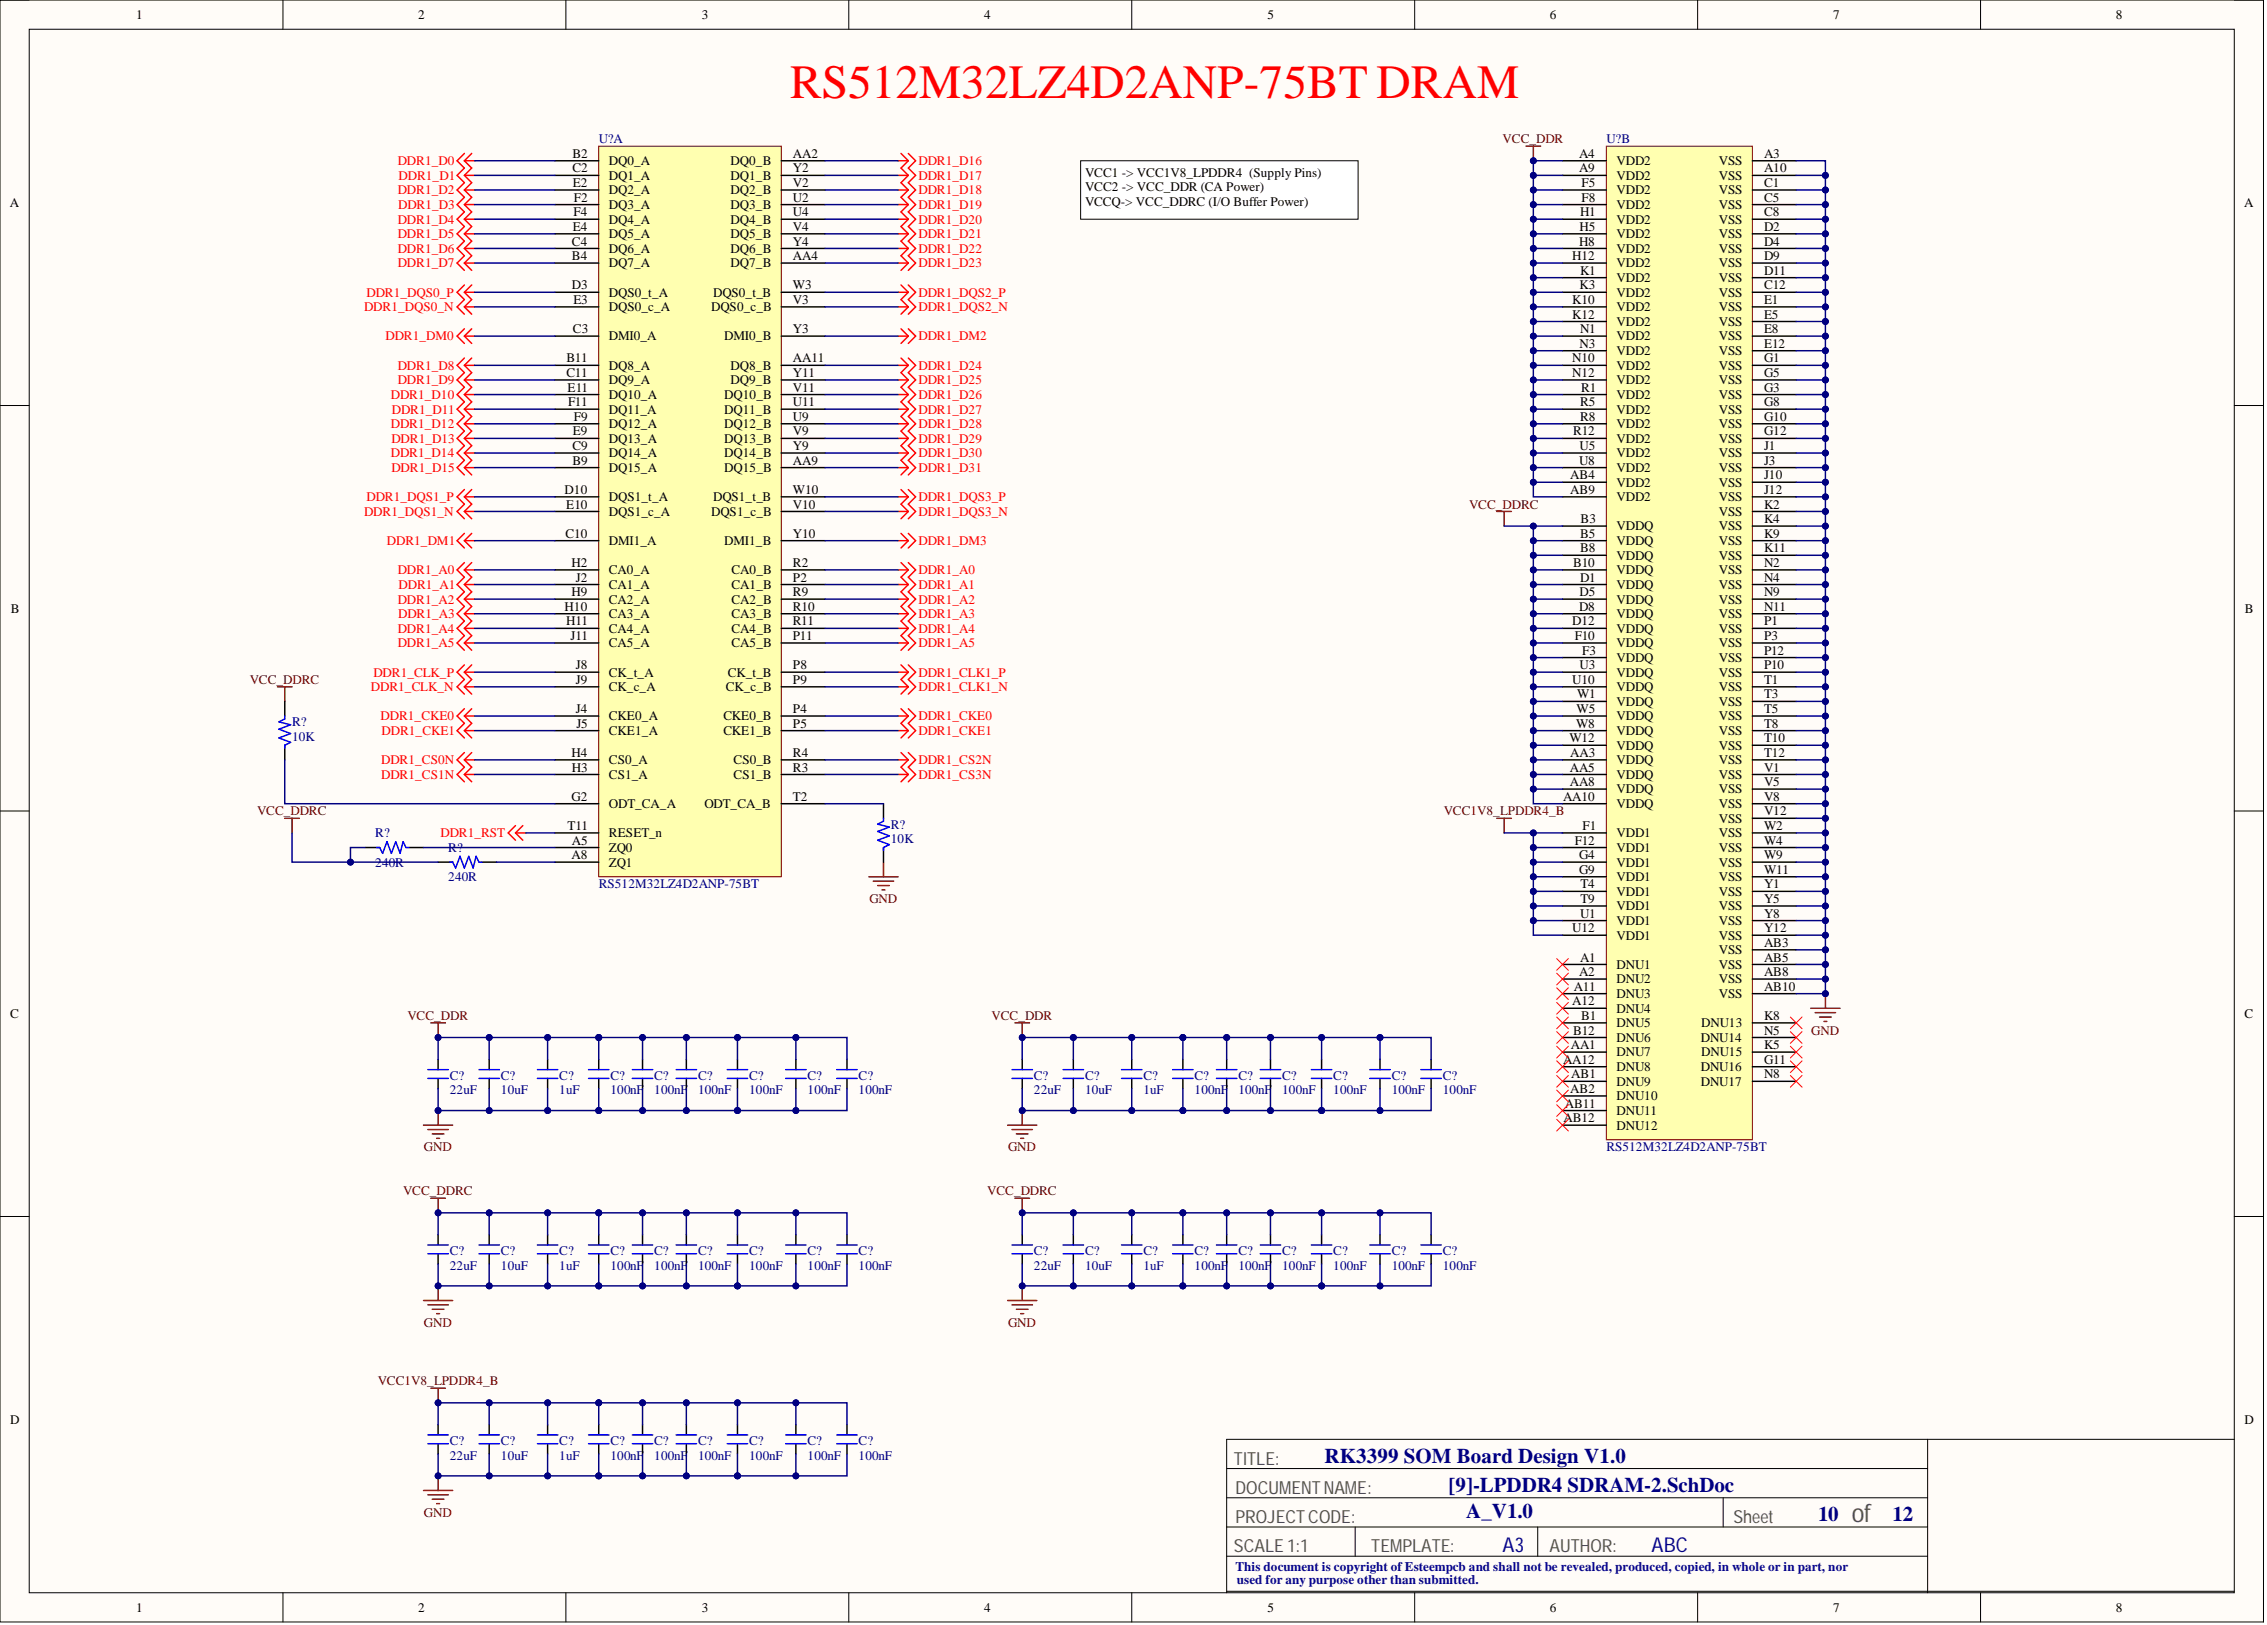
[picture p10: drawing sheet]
<svg xmlns="http://www.w3.org/2000/svg" width="393mm" height="282mm" viewBox="0 0 393 282" stroke-linecap="round" stroke-linejoin="round" font-family="sans-serif">
<defs><g id="words">
<text font-size="8.3" fill="#f00" x="137.1" y="17">RS512M32LZ4D2ANP-75BT DRAM</text>
<text font-size="4.4" fill="#505050" x="321.3" y="263.9">of</text>
<g font-size="3.6" fill="#000080">
<text x="229.8" y="253.7">RK3399 SOM Board Design V1.0</text>
<text x="251.4" y="258.8">[9]-LPDDR4 SDRAM-2.SchDoc</text>
<text x="254.4" y="263.4">A_V1.0</text>
<text x="315.5" y="263.9">10</text>
<text x="328.4" y="263.9">12</text>
</g>
<g font-size="3.5" fill="#0c0087">
<text x="260.7" y="269.2">A3</text>
<text x="286.6" y="269.2">ABC</text>
</g>
<g font-size="3.1" fill="#505050">
<text x="214.1" y="254.1">TITLE:</text>
<text x="214.4" y="259.1">DOCUMENTNAME:</text>
<text x="214.1" y="269.3">SCALE 1:1</text>
<text x="214.4" y="264.2">PROJECTCODE:</text>
<text x="237.9" y="269.3">TEMPLATE:</text>
<text x="268.8" y="269.3">AUTHOR:</text>
<text x="300.8" y="264.2">Sheet</text>
</g>
<g font-size="2.3">
<text x="23.6" y="3.3">1</text>
<text x="72.6" y="3.3">2</text>
<text x="121.8" y="3.3">3</text>
<text x="170.8" y="3.3">4</text>
<text x="219.9" y="3.3">5</text>
<text x="268.9" y="3.3">6</text>
<text x="318.1" y="3.3">7</text>
<text x="367.1" y="3.3">8</text>
<text x="99.3" y="27.4">B2</text>
<text x="99.3" y="29.9">C2</text>
<text x="105.7" y="28.6">DQ0_A</text>
<text x="126.8" y="28.6">DQ0_B</text>
<text x="137.6" y="27.4">AA2</text>
<text x="137.6" y="29.9">Y2</text>
<text x="274" y="27.4">A4</text>
<text x="274" y="29.9">A9</text>
<text x="280.5" y="28.6">VDD2</text>
<text x="298.2" y="28.6">VSS</text>
<text x="306.1" y="27.4">A3</text>
<text x="306.1" y="29.9">A10</text>
<text x="1.7" y="35.9">A</text>
<text x="99.4" y="32.4">E2</text>
<text x="99.6" y="35">F2</text>
<text x="105.7" y="31.2">DQ1_A</text>
<text x="105.7" y="33.7">DQ2_A</text>
<text x="126.8" y="31.2">DQ1_B</text>
<text x="126.8" y="33.7">DQ2_B</text>
<text x="137.6" y="32.4">V2</text>
<text x="137.6" y="35">U2</text>
<text x="188.3" y="30.7">VCC1 -&gt; VCC1V8_LPDDR4 (Supply Pins)</text>
<text x="188.3" y="33.2">VCC2 -&gt; VCC_DDR (CA Power)</text>
<text x="188.3" y="35.7">VCCQ-&gt; VCC_DDRC (I/O Buffer Power)</text>
<text x="274.4" y="32.4">F5</text>
<text x="274.4" y="35">F8</text>
<text x="280.5" y="31.2">VDD2</text>
<text x="280.5" y="33.7">VDD2</text>
<text x="298.2" y="31.2">VSS</text>
<text x="298.2" y="33.7">VSS</text>
<text x="306.1" y="32.4">C1</text>
<text x="306.1" y="35">C5</text>
<text x="389.4" y="35.9">A</text>
<text x="99.4" y="40.1">E4</text>
<text x="99.5" y="37.5">F4</text>
<text x="105.7" y="36.3">DQ3_A</text>
<text x="105.7" y="38.8">DQ4_A</text>
<text x="105.7" y="41.3">DQ5_A</text>
<text x="126.8" y="36.3">DQ3_B</text>
<text x="126.8" y="38.8">DQ4_B</text>
<text x="126.8" y="41.3">DQ5_B</text>
<text x="137.6" y="37.5">U4</text>
<text x="137.6" y="40.1">V4</text>
<text x="274.1" y="40.1">H5</text>
<text x="274.2" y="37.5">H1</text>
<text x="280.5" y="36.3">VDD2</text>
<text x="280.5" y="38.8">VDD2</text>
<text x="280.5" y="41.3">VDD2</text>
<text x="298.2" y="36.3">VSS</text>
<text x="298.2" y="38.8">VSS</text>
<text x="298.2" y="41.3">VSS</text>
<text x="306.1" y="37.5">C8</text>
<text x="306.1" y="40.1">D2</text>
<text x="99.2" y="42.6">C4</text>
<text x="99.2" y="45.1">B4</text>
<text x="105.7" y="43.9">DQ6_A</text>
<text x="105.7" y="46.4">DQ7_A</text>
<text x="126.8" y="43.9">DQ6_B</text>
<text x="126.8" y="46.4">DQ7_B</text>
<text x="137.6" y="42.6">Y4</text>
<text x="137.6" y="45.1">AA4</text>
<text x="272.8" y="45.1">H12</text>
<text x="274" y="42.6">H8</text>
<text x="274.2" y="47.7">K1</text>
<text x="280.5" y="43.9">VDD2</text>
<text x="280.5" y="46.4">VDD2</text>
<text x="298.2" y="43.9">VSS</text>
<text x="298.2" y="46.4">VSS</text>
<text x="306.1" y="42.6">D4</text>
<text x="306.1" y="45.1">D9</text>
<text x="306.1" y="47.7">D11</text>
<text x="99.2" y="50.2">D3</text>
<text x="99.5" y="52.7">E3</text>
<text x="105.7" y="51.5">DQS0_t_A</text>
<text x="105.7" y="54">DQS0_c_A</text>
<text x="123.4" y="54">DQS0_c_B</text>
<text x="123.7" y="51.5">DQS0_t_B</text>
<text x="137.6" y="50.2">W3</text>
<text x="137.6" y="52.7">V3</text>
<text x="272.8" y="52.7">K10</text>
<text x="274.1" y="50.2">K3</text>
<text x="280.5" y="48.9">VDD2</text>
<text x="280.5" y="51.5">VDD2</text>
<text x="280.5" y="54">VDD2</text>
<text x="298.2" y="48.9">VSS</text>
<text x="298.2" y="51.5">VSS</text>
<text x="298.2" y="54">VSS</text>
<text x="306.1" y="50.2">C12</text>
<text x="306.1" y="52.7">E1</text>
<text x="99.4" y="57.8">C3</text>
<text x="105.7" y="59.1">DMI0_A</text>
<text x="125.7" y="59.1">DMI0_B</text>
<text x="137.6" y="57.8">Y3</text>
<text x="272.8" y="55.3">K12</text>
<text x="274.2" y="57.8">N1</text>
<text x="280.5" y="56.5">VDD2</text>
<text x="280.5" y="59.1">VDD2</text>
<text x="298.2" y="56.5">VSS</text>
<text x="298.2" y="59.1">VSS</text>
<text x="306.1" y="55.3">E5</text>
<text x="306.1" y="57.8">E8</text>
<text x="98.3" y="62.9">B11</text>
<text x="98.3" y="65.4">C11</text>
<text x="105.7" y="64.1">DQ8_A</text>
<text x="126.8" y="64.1">DQ8_B</text>
<text x="137.6" y="62.9">AA11</text>
<text x="137.6" y="65.4">Y11</text>
<text x="272.8" y="62.9">N10</text>
<text x="272.8" y="65.4">N12</text>
<text x="274.1" y="60.3">N3</text>
<text x="280.5" y="61.6">VDD2</text>
<text x="280.5" y="64.1">VDD2</text>
<text x="298.2" y="61.6">VSS</text>
<text x="298.2" y="64.1">VSS</text>
<text x="306.1" y="60.3">E12</text>
<text x="306.1" y="62.9">G1</text>
<text x="306.1" y="65.4">G5</text>
<text x="98.5" y="67.9">E11</text>
<text x="98.6" y="70.5">F11</text>
<text x="105.7" y="66.7">DQ9_A</text>
<text x="105.7" y="69.2">DQ10_A</text>
<text x="105.7" y="71.7">DQ11_A</text>
<text x="125.7" y="69.2">DQ10_B</text>
<text x="125.7" y="71.7">DQ11_B</text>
<text x="126.8" y="66.7">DQ9_B</text>
<text x="137.6" y="67.9">V11</text>
<text x="137.6" y="70.5">U11</text>
<text x="274.2" y="70.5">R5</text>
<text x="274.3" y="67.9">R1</text>
<text x="280.5" y="66.7">VDD2</text>
<text x="280.5" y="69.2">VDD2</text>
<text x="280.5" y="71.7">VDD2</text>
<text x="298.2" y="66.7">VSS</text>
<text x="298.2" y="69.2">VSS</text>
<text x="298.2" y="71.7">VSS</text>
<text x="306.1" y="67.9">G3</text>
<text x="306.1" y="70.5">G8</text>
<text x="99.4" y="75.5">E9</text>
<text x="99.6" y="73">F9</text>
<text x="105.7" y="74.3">DQ12_A</text>
<text x="105.7" y="76.8">DQ13_A</text>
<text x="125.7" y="74.3">DQ12_B</text>
<text x="125.7" y="76.8">DQ13_B</text>
<text x="137.6" y="73">U9</text>
<text x="137.6" y="75.5">V9</text>
<text x="273" y="75.5">R12</text>
<text x="274.2" y="73">R8</text>
<text x="280.5" y="74.3">VDD2</text>
<text x="280.5" y="76.8">VDD2</text>
<text x="298.2" y="74.3">VSS</text>
<text x="298.2" y="76.8">VSS</text>
<text x="306.1" y="73">G10</text>
<text x="306.1" y="75.5">G12</text>
<text x="99.3" y="78.1">C9</text>
<text x="99.3" y="80.6">B9</text>
<text x="105.7" y="79.3">DQ14_A</text>
<text x="105.7" y="81.9">DQ15_A</text>
<text x="125.7" y="79.3">DQ14_B</text>
<text x="125.7" y="81.9">DQ15_B</text>
<text x="137.6" y="78.1">Y9</text>
<text x="137.6" y="80.6">AA9</text>
<text x="272.5" y="83.1">AB4</text>
<text x="274" y="80.6">U8</text>
<text x="274.1" y="78.1">U5</text>
<text x="280.5" y="79.3">VDD2</text>
<text x="280.5" y="81.9">VDD2</text>
<text x="298.2" y="79.3">VSS</text>
<text x="298.2" y="81.9">VSS</text>
<text x="306.1" y="78.1">J1</text>
<text x="306.1" y="80.6">J3</text>
<text x="306.1" y="83.1">J10</text>
<text x="98" y="85.7">D10</text>
<text x="98.2" y="88.2">E10</text>
<text x="105.7" y="86.9">DQS1_t_A</text>
<text x="105.7" y="89.5">DQS1_c_A</text>
<text x="123.4" y="89.5">DQS1_c_B</text>
<text x="123.7" y="86.9">DQS1_t_B</text>
<text x="137.6" y="85.7">W10</text>
<text x="137.6" y="88.2">V10</text>
<text x="272.5" y="85.7">AB9</text>
<text x="280.5" y="84.4">VDD2</text>
<text x="280.5" y="86.9">VDD2</text>
<text x="298.2" y="84.4">VSS</text>
<text x="298.2" y="86.9">VSS</text>
<text x="298.2" y="89.5">VSS</text>
<text x="306.1" y="85.7">J12</text>
<text x="306.1" y="88.2">K2</text>
<text x="98.1" y="93.3">C10</text>
<text x="105.7" y="94.5">DMI1_A</text>
<text x="125.7" y="94.5">DMI1_B</text>
<text x="137.6" y="93.3">Y10</text>
<text x="274.2" y="93.3">B5</text>
<text x="274.2" y="95.8">B8</text>
<text x="274.2" y="90.7">B3</text>
<text x="280.5" y="92">VDDQ</text>
<text x="280.5" y="94.5">VDDQ</text>
<text x="298.2" y="92">VSS</text>
<text x="298.2" y="94.5">VSS</text>
<text x="306.1" y="90.7">K4</text>
<text x="306.1" y="93.3">K9</text>
<text x="306.1" y="95.8">K11</text>
<text x="99.2" y="98.3">H2</text>
<text x="99.9" y="100.9">J2</text>
<text x="105.7" y="99.6">CA0_A</text>
<text x="126.9" y="99.6">CA0_B</text>
<text x="137.6" y="98.3">R2</text>
<text x="137.6" y="100.9">P2</text>
<text x="273" y="98.3">B10</text>
<text x="274.2" y="100.9">D1</text>
<text x="280.5" y="97.1">VDDQ</text>
<text x="280.5" y="99.6">VDDQ</text>
<text x="298.2" y="97.1">VSS</text>
<text x="298.2" y="99.6">VSS</text>
<text x="306.1" y="98.3">N2</text>
<text x="306.1" y="100.9">N4</text>
<text x="1.9" y="106.3">B</text>
<text x="98" y="106">H10</text>
<text x="99.2" y="103.4">H9</text>
<text x="105.7" y="102.1">CA1_A</text>
<text x="105.7" y="104.7">CA2_A</text>
<text x="105.7" y="107.2">CA3_A</text>
<text x="126.9" y="102.1">CA1_B</text>
<text x="126.9" y="104.7">CA2_B</text>
<text x="126.9" y="107.2">CA3_B</text>
<text x="137.6" y="103.4">R9</text>
<text x="137.6" y="106">R10</text>
<text x="274" y="106">D8</text>
<text x="274.1" y="103.4">D5</text>
<text x="280.5" y="102.1">VDDQ</text>
<text x="280.5" y="104.7">VDDQ</text>
<text x="280.5" y="107.2">VDDQ</text>
<text x="298.2" y="102.1">VSS</text>
<text x="298.2" y="104.7">VSS</text>
<text x="298.2" y="107.2">VSS</text>
<text x="306.1" y="103.4">N9</text>
<text x="306.1" y="106">N11</text>
<text x="389.5" y="106.3">B</text>
<text x="98.2" y="108.5">H11</text>
<text x="99" y="111">J11</text>
<text x="105.7" y="109.8">CA4_A</text>
<text x="105.7" y="112.3">CA5_A</text>
<text x="126.9" y="109.8">CA4_B</text>
<text x="126.9" y="112.3">CA5_B</text>
<text x="137.6" y="108.5">R11</text>
<text x="137.6" y="111">P11</text>
<text x="272.8" y="108.5">D12</text>
<text x="273.2" y="111">F10</text>
<text x="274.5" y="113.6">F3</text>
<text x="280.5" y="109.8">VDDQ</text>
<text x="280.5" y="112.3">VDDQ</text>
<text x="298.2" y="109.8">VSS</text>
<text x="298.2" y="112.3">VSS</text>
<text x="306.1" y="108.5">P1</text>
<text x="306.1" y="111">P3</text>
<text x="306.1" y="113.6">P12</text>
<text x="99.9" y="116.1">J8</text>
<text x="99.9" y="118.6">J9</text>
<text x="105.7" y="117.4">CK_t_A</text>
<text x="105.7" y="119.9">CK_c_A</text>
<text x="125.9" y="119.9">CK_c_B</text>
<text x="126.3" y="117.4">CK_t_B</text>
<text x="137.6" y="116.1">P8</text>
<text x="137.6" y="118.6">P9</text>
<text x="272.8" y="118.6">U10</text>
<text x="274.1" y="116.1">U3</text>
<text x="280.5" y="114.8">VDDQ</text>
<text x="280.5" y="117.4">VDDQ</text>
<text x="280.5" y="119.9">VDDQ</text>
<text x="298.2" y="114.8">VSS</text>
<text x="298.2" y="117.4">VSS</text>
<text x="298.2" y="119.9">VSS</text>
<text x="306.1" y="116.1">P10</text>
<text x="306.1" y="118.6">T1</text>
<text x="99.9" y="123.7">J4</text>
<text x="105.7" y="125">CKE0_A</text>
<text x="125.5" y="125">CKE0_B</text>
<text x="137.6" y="123.7">P4</text>
<text x="273.6" y="123.7">W5</text>
<text x="273.6" y="121.2">W1</text>
<text x="280.5" y="122.4">VDDQ</text>
<text x="280.5" y="125">VDDQ</text>
<text x="298.2" y="122.4">VSS</text>
<text x="298.2" y="125">VSS</text>
<text x="306.1" y="121.2">T3</text>
<text x="306.1" y="123.7">T5</text>
<text x="99.2" y="131.3">H4</text>
<text x="100" y="126.2">J5</text>
<text x="105.7" y="127.5">CKE1_A</text>
<text x="125.5" y="127.5">CKE1_B</text>
<text x="137.6" y="126.2">P5</text>
<text x="137.6" y="131.3">R4</text>
<text x="272.3" y="128.8">W12</text>
<text x="272.5" y="131.3">AA3</text>
<text x="273.5" y="126.2">W8</text>
<text x="280.5" y="127.5">VDDQ</text>
<text x="280.5" y="130">VDDQ</text>
<text x="298.2" y="127.5">VSS</text>
<text x="298.2" y="130">VSS</text>
<text x="306.1" y="126.2">T8</text>
<text x="306.1" y="128.8">T10</text>
<text x="306.1" y="131.3">T12</text>
<text x="99.2" y="133.8">H3</text>
<text x="105.7" y="132.6">CS0_A</text>
<text x="105.7" y="135.1">CS1_A</text>
<text x="127.3" y="132.6">CS0_B</text>
<text x="127.3" y="135.1">CS1_B</text>
<text x="137.6" y="133.8">R3</text>
<text x="272.4" y="133.8">AA5</text>
<text x="272.4" y="136.4">AA8</text>
<text x="280.5" y="132.6">VDDQ</text>
<text x="280.5" y="135.1">VDDQ</text>
<text x="280.5" y="137.6">VDDQ</text>
<text x="298.2" y="132.6">VSS</text>
<text x="298.2" y="135.1">VSS</text>
<text x="298.2" y="137.6">VSS</text>
<text x="306.1" y="133.8">V1</text>
<text x="306.1" y="136.4">V5</text>
<text x="98.5" y="144">T11</text>
<text x="99.2" y="138.9">G2</text>
<text x="105.7" y="140.2">ODT_CA_A</text>
<text x="122.2" y="140.2">ODT_CA_B</text>
<text x="137.6" y="138.9">T2</text>
<text x="271.2" y="138.9">AA10</text>
<text x="274.6" y="144">F1</text>
<text x="280.5" y="140.2">VDDQ</text>
<text x="298.2" y="140.2">VSS</text>
<text x="298.2" y="142.7">VSS</text>
<text x="306.1" y="138.9">V8</text>
<text x="306.1" y="141.4">V12</text>
<text x="306.1" y="144">W2</text>
<text x="99.2" y="149">A8</text>
<text x="99.2" y="146.5">A5</text>
<text x="105.7" y="145.2">RESET_n</text>
<text x="105.7" y="147.8">ZQ0</text>
<text x="273.2" y="146.5">F12</text>
<text x="274" y="149">G4</text>
<text x="280.5" y="145.2">VDD1</text>
<text x="280.5" y="147.8">VDD1</text>
<text x="298.2" y="145.2">VSS</text>
<text x="298.2" y="147.8">VSS</text>
<text x="306.1" y="146.5">W4</text>
<text x="306.1" y="149">W9</text>
<text x="105.7" y="150.3">ZQ1</text>
<text x="274" y="151.6">G9</text>
<text x="274.2" y="154.1">T4</text>
<text x="280.5" y="150.3">VDD1</text>
<text x="280.5" y="152.8">VDD1</text>
<text x="280.5" y="155.4">VDD1</text>
<text x="298.2" y="150.3">VSS</text>
<text x="298.2" y="152.8">VSS</text>
<text x="298.2" y="155.4">VSS</text>
<text x="306.1" y="151.6">W11</text>
<text x="306.1" y="154.1">Y1</text>
<text x="272.8" y="161.7">U12</text>
<text x="274.2" y="159.2">U1</text>
<text x="274.2" y="156.6">T9</text>
<text x="280.5" y="157.9">VDD1</text>
<text x="280.5" y="160.4">VDD1</text>
<text x="298.2" y="157.9">VSS</text>
<text x="298.2" y="160.4">VSS</text>
<text x="306.1" y="156.6">Y5</text>
<text x="306.1" y="159.2">Y8</text>
<text x="306.1" y="161.7">Y12</text>
<text x="274.2" y="166.8">A1</text>
<text x="280.5" y="163">VDD1</text>
<text x="298.2" y="163">VSS</text>
<text x="298.2" y="165.5">VSS</text>
<text x="306.1" y="164.2">AB3</text>
<text x="306.1" y="166.8">AB5</text>
<text x="273.1" y="171.9">A11</text>
<text x="274" y="169.3">A2</text>
<text x="280.5" y="168">DNU1</text>
<text x="280.5" y="170.6">DNU2</text>
<text x="280.5" y="173.1">DNU3</text>
<text x="298.2" y="168">VSS</text>
<text x="298.2" y="170.6">VSS</text>
<text x="298.2" y="173.1">VSS</text>
<text x="306.1" y="169.3">AB8</text>
<text x="306.1" y="171.9">AB10</text>
<text x="1.8" y="176.6">C</text>
<text x="272.8" y="174.4">A12</text>
<text x="273" y="179.5">B12</text>
<text x="274.3" y="176.9">B1</text>
<text x="280.5" y="175.7">DNU4</text>
<text x="280.5" y="178.2">DNU5</text>
<text x="295.2" y="178.2">DNU13</text>
<text x="306.1" y="176.9">K8</text>
<text x="306.1" y="179.5">N5</text>
<text x="389.4" y="176.6">C</text>
<text x="271.2" y="184.5">AA12</text>
<text x="272.6" y="182">AA1</text>
<text x="280.5" y="180.7">DNU6</text>
<text x="280.5" y="183.3">DNU7</text>
<text x="280.5" y="185.8">DNU8</text>
<text x="295.1" y="180.7">DNU14</text>
<text x="295.1" y="185.8">DNU16</text>
<text x="295.2" y="183.3">DNU15</text>
<text x="306.1" y="182">K5</text>
<text x="306.1" y="184.5">G11</text>
<text x="272.5" y="189.6">AB2</text>
<text x="272.6" y="187.1">AB1</text>
<text x="280.5" y="188.3">DNU9</text>
<text x="280.5" y="190.9">DNU10</text>
<text x="295.1" y="188.3">DNU17</text>
<text x="306.1" y="187.1">N8</text>
<text x="271.3" y="194.7">AB12</text>
<text x="271.5" y="192.1">AB11</text>
<text x="280.5" y="193.4">DNU11</text>
<text x="280.5" y="195.9">DNU12</text>
<text x="1.8" y="247">D</text>
<text x="389.4" y="247">D</text>
<text x="23.6" y="279.6">1</text>
<text x="72.6" y="279.6">2</text>
<text x="121.8" y="279.6">3</text>
<text x="170.8" y="279.6">4</text>
<text x="219.9" y="279.6">5</text>
<text x="268.9" y="279.6">6</text>
<text x="318.1" y="279.6">7</text>
<text x="367.1" y="279.6">8</text>
</g>
<g font-size="2.3" fill="#f00">
<text x="69" y="28.6">DDR1_D0</text>
<text x="159.4" y="28.6">DDR1_D16</text>
<text x="69" y="33.7">DDR1_D2</text>
<text x="69.2" y="31.2">DDR1_D1</text>
<text x="159.4" y="31.2">DDR1_D17</text>
<text x="159.4" y="33.7">DDR1_D18</text>
<text x="69" y="38.8">DDR1_D4</text>
<text x="69" y="41.3">DDR1_D5</text>
<text x="69.1" y="36.3">DDR1_D3</text>
<text x="159.4" y="36.3">DDR1_D19</text>
<text x="159.4" y="38.8">DDR1_D20</text>
<text x="159.4" y="41.3">DDR1_D21</text>
<text x="69" y="43.9">DDR1_D6</text>
<text x="69" y="46.4">DDR1_D7</text>
<text x="159.4" y="43.9">DDR1_D22</text>
<text x="159.4" y="46.4">DDR1_D23</text>
<text x="63.2" y="54">DDR1_DQS0_N</text>
<text x="63.6" y="51.5">DDR1_DQS0_P</text>
<text x="159.4" y="51.5">DDR1_DQS2_P</text>
<text x="159.4" y="54">DDR1_DQS2_N</text>
<text x="66.9" y="59.1">DDR1_DM0</text>
<text x="159.4" y="59.1">DDR1_DM2</text>
<text x="69" y="64.1">DDR1_D8</text>
<text x="159.4" y="64.1">DDR1_D24</text>
<text x="67.8" y="69.2">DDR1_D10</text>
<text x="68" y="71.7">DDR1_D11</text>
<text x="69" y="66.7">DDR1_D9</text>
<text x="159.4" y="66.7">DDR1_D25</text>
<text x="159.4" y="69.2">DDR1_D26</text>
<text x="159.4" y="71.7">DDR1_D27</text>
<text x="67.8" y="74.3">DDR1_D12</text>
<text x="67.9" y="76.8">DDR1_D13</text>
<text x="159.4" y="74.3">DDR1_D28</text>
<text x="159.4" y="76.8">DDR1_D29</text>
<text x="67.8" y="79.3">DDR1_D14</text>
<text x="67.9" y="81.9">DDR1_D15</text>
<text x="159.4" y="79.3">DDR1_D30</text>
<text x="159.4" y="81.9">DDR1_D31</text>
<text x="63.2" y="89.5">DDR1_DQS1_N</text>
<text x="63.6" y="86.9">DDR1_DQS1_P</text>
<text x="159.4" y="86.9">DDR1_DQS3_P</text>
<text x="159.4" y="89.5">DDR1_DQS3_N</text>
<text x="67.1" y="94.5">DDR1_DM1</text>
<text x="159.4" y="94.5">DDR1_DM3</text>
<text x="69" y="99.6">DDR1_A0</text>
<text x="159.4" y="99.6">DDR1_A0</text>
<text x="69" y="104.7">DDR1_A2</text>
<text x="69.1" y="107.2">DDR1_A3</text>
<text x="69.2" y="102.1">DDR1_A1</text>
<text x="159.4" y="102.1">DDR1_A1</text>
<text x="159.4" y="104.7">DDR1_A2</text>
<text x="159.4" y="107.2">DDR1_A3</text>
<text x="69" y="109.8">DDR1_A4</text>
<text x="69" y="112.3">DDR1_A5</text>
<text x="159.4" y="109.8">DDR1_A4</text>
<text x="159.4" y="112.3">DDR1_A5</text>
<text x="64.4" y="119.9">DDR1_CLK_N</text>
<text x="64.8" y="117.4">DDR1_CLK_P</text>
<text x="159.4" y="117.4">DDR1_CLK1_P</text>
<text x="159.4" y="119.9">DDR1_CLK1_N</text>
<text x="66" y="125">DDR1_CKE0</text>
<text x="159.4" y="125">DDR1_CKE0</text>
<text x="66.2" y="127.5">DDR1_CKE1</text>
<text x="159.4" y="127.5">DDR1_CKE1</text>
<text x="66.1" y="132.6">DDR1_CS0N</text>
<text x="66.1" y="135.1">DDR1_CS1N</text>
<text x="159.4" y="132.6">DDR1_CS2N</text>
<text x="159.4" y="135.1">DDR1_CS3N</text>
<text x="76.4" y="145.2">DDR1_RST</text>
</g>
<g font-size="2.3" fill="#000080">
<text x="103.9" y="24.8">U?A</text>
<text x="278.7" y="24.8">U?B</text>
<text x="50.7" y="126">R?</text>
<text x="50.7" y="128.5">10K</text>
<text x="154.6" y="143.7">R?</text>
<text x="65.1" y="145.2">R?</text>
<text x="77.8" y="147.8">R?</text>
<text x="154.6" y="146.3">10K</text>
<text x="65.1" y="150.3">240R</text>
<text x="77.8" y="152.8">240R</text>
<text x="103.9" y="154.1">RS512M32LZ4D2ANP-75BT</text>
<text x="78" y="187.3">C?</text>
<text x="78" y="189.8">22uF</text>
<text x="86.9" y="187.3">C?</text>
<text x="86.9" y="189.8">10uF</text>
<text x="97" y="187.3">C?</text>
<text x="97" y="189.8">1uF</text>
<text x="105.9" y="187.3">C?</text>
<text x="105.9" y="189.8">100nF</text>
<text x="113.5" y="187.3">C?</text>
<text x="113.5" y="189.8">100nF</text>
<text x="121.1" y="187.3">C?</text>
<text x="121.1" y="189.8">100nF</text>
<text x="130" y="187.3">C?</text>
<text x="130" y="189.8">100nF</text>
<text x="140.1" y="187.3">C?</text>
<text x="140.1" y="189.8">100nF</text>
<text x="149" y="187.3">C?</text>
<text x="149" y="189.8">100nF</text>
<text x="179.4" y="187.3">C?</text>
<text x="179.4" y="189.8">22uF</text>
<text x="188.3" y="187.3">C?</text>
<text x="188.3" y="189.8">10uF</text>
<text x="198.4" y="187.3">C?</text>
<text x="198.4" y="189.8">1uF</text>
<text x="207.3" y="187.3">C?</text>
<text x="207.3" y="189.8">100nF</text>
<text x="214.9" y="187.3">C?</text>
<text x="214.9" y="189.8">100nF</text>
<text x="222.5" y="187.3">C?</text>
<text x="222.5" y="189.8">100nF</text>
<text x="231.3" y="187.3">C?</text>
<text x="231.3" y="189.8">100nF</text>
<text x="241.5" y="187.3">C?</text>
<text x="241.5" y="189.8">100nF</text>
<text x="250.3" y="187.3">C?</text>
<text x="250.3" y="189.8">100nF</text>
<text x="278.7" y="199.7">RS512M32LZ4D2ANP-75BT</text>
<text x="78" y="217.7">C?</text>
<text x="78" y="220.3">22uF</text>
<text x="86.9" y="217.7">C?</text>
<text x="86.9" y="220.3">10uF</text>
<text x="97" y="217.7">C?</text>
<text x="97" y="220.3">1uF</text>
<text x="105.9" y="217.7">C?</text>
<text x="105.9" y="220.3">100nF</text>
<text x="113.5" y="217.7">C?</text>
<text x="113.5" y="220.3">100nF</text>
<text x="121.1" y="217.7">C?</text>
<text x="121.1" y="220.3">100nF</text>
<text x="130" y="217.7">C?</text>
<text x="130" y="220.3">100nF</text>
<text x="140.1" y="217.7">C?</text>
<text x="140.1" y="220.3">100nF</text>
<text x="149" y="217.7">C?</text>
<text x="149" y="220.3">100nF</text>
<text x="179.4" y="217.7">C?</text>
<text x="179.4" y="220.3">22uF</text>
<text x="188.3" y="217.7">C?</text>
<text x="188.3" y="220.3">10uF</text>
<text x="198.4" y="217.7">C?</text>
<text x="198.4" y="220.3">1uF</text>
<text x="207.3" y="217.7">C?</text>
<text x="207.3" y="220.3">100nF</text>
<text x="214.9" y="217.7">C?</text>
<text x="214.9" y="220.3">100nF</text>
<text x="222.5" y="217.7">C?</text>
<text x="222.5" y="220.3">100nF</text>
<text x="231.3" y="217.7">C?</text>
<text x="231.3" y="220.3">100nF</text>
<text x="241.5" y="217.7">C?</text>
<text x="241.5" y="220.3">100nF</text>
<text x="250.3" y="217.7">C?</text>
<text x="250.3" y="220.3">100nF</text>
<text x="78" y="250.7">C?</text>
<text x="86.9" y="250.7">C?</text>
<text x="97" y="250.7">C?</text>
<text x="105.9" y="250.7">C?</text>
<text x="113.5" y="250.7">C?</text>
<text x="121.1" y="250.7">C?</text>
<text x="130" y="250.7">C?</text>
<text x="140.1" y="250.7">C?</text>
<text x="149" y="250.7">C?</text>
<text x="78" y="253.2">22uF</text>
<text x="86.9" y="253.2">10uF</text>
<text x="97" y="253.2">1uF</text>
<text x="105.9" y="253.2">100nF</text>
<text x="113.5" y="253.2">100nF</text>
<text x="121.1" y="253.2">100nF</text>
<text x="130" y="253.2">100nF</text>
<text x="140.1" y="253.2">100nF</text>
<text x="149" y="253.2">100nF</text>
</g>
<g font-size="2.3" fill="#800000">
<text x="260.7" y="24.8">VCC_DDR</text>
<text x="254.9" y="88.2">VCC_DDRC</text>
<text x="43.3" y="118.6">VCC_DDRC</text>
<text x="44.6" y="141.4">VCC_DDRC</text>
<text x="250.5" y="141.4">VCC1V8_LPDDR4_B</text>
<text x="150.8" y="156.6">GND</text>
<text x="70.7" y="176.9">VCC_DDR</text>
<text x="172" y="176.9">VCC_DDR</text>
<text x="314.3" y="179.5">GND</text>
<text x="73.6" y="199.7">GND</text>
<text x="174.9" y="199.7">GND</text>
<text x="69.9" y="207.3">VCC_DDRC</text>
<text x="171.3" y="207.3">VCC_DDRC</text>
<text x="73.6" y="230.1">GND</text>
<text x="174.9" y="230.1">GND</text>
<text x="65.5" y="240.3">VCC1V8_LPDDR4_B</text>
<text x="73.6" y="263.1">GND</text>
</g>
<g font-size="2.3" fill="#0c0087">
<text x="214.4" y="272.5">This document is copyright ofEsteempcb and shall not be revealed, produced, copied, in whole or in part, nor</text>
<text x="214.6" y="274.8">used for any purpose other than submitted.</text>
</g>
</g></defs>
<path d="M0 0h392.7v281.3h-392.7z" fill-rule="evenodd" fill="#fffcf8"/>
<path d="M0 0h392.7v281.3h-392.7z" fill="none" stroke="#000" stroke-width=".17"/>
<path d="M5.1 5.1h382.6v271.2h-382.6z" fill-rule="evenodd" fill="#fffcf8"/>
<g fill="none" stroke="#000" stroke-width=".17">
<path d="M0 0h5.1M5.1 5.1h382.6v271.2h-382.6zM49.1 0v5.1M98.2 0v5.1M147.3 0v5.1M196.4 0v5.1M245.5 0v5.1M294.6 0v5.1M343.6 0v5.1M387.7 0h5v5.1M0 70.3h5.1M387.7 70.3h5"/>
<path d="M0 140.7h5.1M387.7 140.7h5M0 211h5.1M387.7 211h5M212.8 254.7h121.7M212.8 259.8h121.7M299 259.8v5.1M334.5 249.7v26.6M387.7 249.7h-174.9v26.6M49.1 276.3v5M98.2 276.3v5M147.3 276.3v5"/>
<path d="M196.4 276.3v5M212.8 276h174.9M212.8 264.9h121.7M212.8 269.9h121.7M235.1 264.9v5M245.5 276.3v5M266.8 264.9v5M294.6 276.3v5M343.6 276.3v5M392.7 276.3v5"/>
</g>
<path d="M103.9 25.4h31.7v126.7h-31.7z" fill-rule="evenodd" fill="#ffffb0"/>
<path d="M103.9 25.4h31.7v126.7h-31.7z" fill="none" stroke="#800000" stroke-width=".17"/>
<g fill="none" stroke="#000" stroke-width=".25">
<path d="M96.3 27.9h7.6M96.3 30.4h7.6M96.3 33h7.6M96.3 35.5h7.6M96.3 38h7.6M135.6 27.9h7.6M135.6 30.4h7.6M135.6 33h7.6M135.6 35.5h7.6M135.6 38h7.6M96.3 40.6h7.6M96.3 43.1h7.6"/>
<path d="M96.3 45.6h7.6M96.3 50.7h7.6M96.3 53.2h7.6M96.3 58.3h7.6M135.6 40.6h7.6M135.6 43.1h7.6M135.6 45.6h7.6M135.6 50.7h7.6M135.6 53.2h7.6M135.6 58.3h7.6M96.3 63.4h7.6M96.3 65.9h7.6"/>
<path d="M96.3 68.4h7.6M96.3 71h7.6M96.3 73.5h7.6M96.3 76h7.6M96.3 78.6h7.6M135.6 63.4h7.6M135.6 65.9h7.6M135.6 68.4h7.6M135.6 71h7.6M135.6 73.5h7.6M135.6 76h7.6M135.6 78.6h7.6"/>
<path d="M96.3 81.1h7.6M96.3 86.2h7.6M96.3 88.7h7.6M96.3 93.8h7.6M96.3 98.9h7.6M135.6 81.1h7.6M135.6 86.2h7.6M135.6 88.7h7.6M135.6 93.8h7.6M135.6 98.9h7.6M96.3 101.4h7.6M96.3 103.9h7.6"/>
<path d="M96.3 106.5h7.6M96.3 109h7.6M96.3 111.5h7.6M96.3 116.6h7.6M96.3 119.1h7.6M135.6 101.4h7.6M135.6 103.9h7.6M135.6 106.5h7.6M135.6 109h7.6M135.6 111.5h7.6M135.6 116.6h7.6M135.6 119.1h7.6"/>
<path d="M96.3 124.2h7.6M96.3 126.7h7.6M96.3 131.8h7.6M96.3 134.3h7.6M96.3 139.4h7.6M135.6 124.2h7.6M135.6 126.7h7.6M135.6 131.8h7.6M135.6 134.3h7.6M135.6 139.4h7.6M96.3 144.5h7.6M96.3 147h7.6"/>
<path d="M96.3 149.5h7.6"/>
</g>
<path d="M278.7 25.4h25.4v172.3h-25.4z" fill-rule="evenodd" fill="#ffffb0"/>
<path d="M278.7 25.4h25.4v172.3h-25.4z" fill="none" stroke="#800000" stroke-width=".17"/>
<g fill="none" stroke="#000" stroke-width=".25">
<path d="M271.1 27.9h7.6M271.1 30.4h7.6M271.1 33h7.6M271.1 35.5h7.6M271.1 38h7.6M304.1 27.9h7.6M304.1 30.4h7.6M304.1 33h7.6M304.1 35.5h7.6M304.1 38h7.6M271.1 40.6h7.6M271.1 43.1h7.6"/>
<path d="M271.1 45.6h7.6M271.1 48.2h7.6M271.1 50.7h7.6M271.1 53.2h7.6M271.1 55.8h7.6M271.1 58.3h7.6M304.1 40.6h7.6M304.1 43.1h7.6M304.1 45.6h7.6M304.1 48.2h7.6M304.1 50.7h7.6M304.1 53.2h7.6"/>
<path d="M304.1 55.8h7.6M304.1 58.3h7.6M271.1 60.8h7.6M271.1 63.4h7.6M271.1 65.9h7.6M271.1 68.4h7.6M271.1 71h7.6M271.1 73.5h7.6M271.1 76h7.6M271.1 78.6h7.6M304.1 60.8h7.6M304.1 63.4h7.6"/>
<path d="M304.1 65.9h7.6M304.1 68.4h7.6M304.1 71h7.6M304.1 73.5h7.6M304.1 76h7.6M304.1 78.6h7.6M271.1 81.1h7.6M271.1 83.6h7.6M271.1 86.2h7.6M271.1 91.3h7.6M271.1 93.8h7.6M271.1 96.3h7.6"/>
<path d="M271.1 98.9h7.6M304.1 81.1h7.6M304.1 83.6h7.6M304.1 86.2h7.6M304.1 91.3h7.6M304.1 93.8h7.6M304.1 96.3h7.6M304.1 98.9h7.6M304.1 88.7h7.6M271.1 101.4h7.6M271.1 103.9h7.6M271.1 106.5h7.6"/>
<path d="M271.1 109h7.6M271.1 111.5h7.6M271.1 114.1h7.6M271.1 116.6h7.6M271.1 119.1h7.6M304.1 101.4h7.6M304.1 103.9h7.6M304.1 106.5h7.6M304.1 109h7.6M304.1 111.5h7.6M304.1 114.1h7.6M304.1 116.6h7.6"/>
<path d="M304.1 119.1h7.6M271.1 121.7h7.6M271.1 124.2h7.6M271.1 126.7h7.6M271.1 129.3h7.6M271.1 131.8h7.6M271.1 134.3h7.6M271.1 136.9h7.6M271.1 139.4h7.6M304.1 121.7h7.6M304.1 124.2h7.6M304.1 126.7h7.6"/>
<path d="M304.1 129.3h7.6M304.1 131.8h7.6M304.1 134.3h7.6M304.1 136.9h7.6M304.1 139.4h7.6M271.1 144.5h7.6M271.1 147h7.6M271.1 149.5h7.6M271.1 152.1h7.6M271.1 154.6h7.6M271.1 157.2h7.6M271.1 159.7h7.6"/>
<path d="M304.1 144.5h7.6M304.1 147h7.6M304.1 149.5h7.6M304.1 152.1h7.6M304.1 154.6h7.6M304.1 157.2h7.6M304.1 159.7h7.6M304.1 141.9h7.6M271.1 162.2h7.6M271.1 167.3h7.6M271.1 169.8h7.6M271.1 172.4h7.6"/>
<path d="M271.1 174.9h7.6M271.1 177.4h7.6M271.1 180h7.6M304.1 162.2h7.6M304.1 167.3h7.6M304.1 169.8h7.6M304.1 172.4h7.6M304.1 177.4h7.6M304.1 180h7.6M304.1 164.8h7.6M271.1 182.5h7.6M271.1 185h7.6"/>
<path d="M271.1 187.6h7.6M271.1 190.1h7.6M271.1 192.6h7.6M271.1 195.2h7.6M304.1 182.5h7.6M304.1 185h7.6M304.1 187.6h7.6"/>
</g>
<g fill="none" stroke="#f00" stroke-width=".25">
<path d="M80.6 27.9l1.2 1.3-1.2 1.2M80.6 26.6l-1.3 1.3 1.3 1.3-1.3 1.2 1.3 1.3-1.3 1.3 1.3 1.2-1.3 1.3 1.3 1.3-1.3 1.2 1.3 1.3-1.3 1.3 1.3 1.2-1.3 1.3 1.3 1.3-1.3 1.2 1.3 1.3M80.6 27.9h1.7M80.6 30.4l1.2 1.3-1.2 1.3M80.6 30.4h1.7M80.6 33l1.2 1.2-1.2 1.3M80.6 33h1.7M80.6 35.5l1.2 1.3-1.2 1.2M80.6 35.5h1.7M80.6 38l1.2 1.3-1.2 1.3M80.6 38h1.7M81.8 26.6l-1.2 1.3"/>
<path d="M155.8 27.9h1.8M155.8 30.4h1.8M155.8 33h1.8M155.8 35.5h1.8M155.8 38h1.8M156.3 26.6l1.3 1.3M157.6 27.9l-1.3 1.3 1.3 1.2M157.6 26.6l1.3 1.3-1.3 1.3 1.3 1.2-1.3 1.3 1.3 1.3-1.3 1.2 1.3 1.3-1.3 1.3 1.3 1.2-1.3 1.3 1.3 1.3-1.3 1.2 1.3 1.3-1.3 1.3 1.3 1.2-1.3 1.3M157.6 30.4l-1.3 1.3 1.3 1.3M157.6 33l-1.3 1.2 1.3 1.3M157.6 35.5l-1.3 1.3 1.3 1.2M157.6 38l-1.3 1.3 1.3 1.3"/>
<path d="M80.6 40.6l1.2 1.2-1.2 1.3M80.6 40.6h1.7M80.6 43.1l1.2 1.3-1.2 1.2M80.6 43.1h1.7M80.6 45.6l1.2 1.3M80.6 45.6h1.7M80.6 50.7l1.2 1.3-1.2 1.2M80.6 49.4l-1.3 1.3 1.3 1.3-1.3 1.2 1.3 1.3M80.6 50.7h1.7M80.6 53.2l1.2 1.3M80.6 53.2h1.7M80.6 58.3l1.2 1.3"/>
<path d="M80.6 57l-1.3 1.3 1.3 1.3M80.6 58.3h1.7M81.8 49.4l-1.2 1.3M81.8 57l-1.2 1.3M155.8 40.6h1.8M155.8 43.1h1.8M155.8 45.6h1.8M155.8 50.7h1.8M155.8 53.2h1.8M155.8 58.3h1.8M156.3 49.4l1.3 1.3M156.3 57l1.3 1.3"/>
<path d="M157.6 40.6l-1.3 1.2 1.3 1.3M157.6 43.1l-1.3 1.3 1.3 1.2M157.6 45.6l-1.3 1.3M157.6 50.7l-1.3 1.3 1.3 1.2M157.6 49.4l1.3 1.3-1.3 1.3 1.3 1.2-1.3 1.3M157.6 53.2l-1.3 1.3M157.6 58.3l-1.3 1.3M157.6 57l1.3 1.3-1.3 1.3M80.6 63.4l1.2 1.2-1.2 1.3M80.6 62.1l-1.3 1.3 1.3 1.2-1.3 1.3 1.3 1.3-1.3 1.2 1.3 1.3-1.3 1.3 1.3 1.2-1.3 1.3 1.3 1.3-1.3 1.2 1.3 1.3-1.3 1.3 1.3 1.2-1.3 1.3 1.3 1.3M80.6 63.4h1.7M80.6 65.9l1.2 1.3-1.2 1.2"/>
<path d="M80.6 65.9h1.7M80.6 68.4l1.2 1.3-1.2 1.3M80.6 68.4h1.7M80.6 71l1.2 1.2-1.2 1.3M80.6 71h1.7M80.6 73.5l1.2 1.3-1.2 1.2M80.6 73.5h1.7M80.6 76l1.2 1.3-1.2 1.3M80.6 76h1.7M80.6 78.6l1.2 1.2-1.2 1.3M80.6 78.6h1.7M81.8 62.1l-1.2 1.3"/>
<path d="M155.8 63.4h1.8M155.8 65.9h1.8M155.8 68.4h1.8M155.8 71h1.8M155.8 73.5h1.8M155.8 76h1.8M155.8 78.6h1.8M156.3 62.1l1.3 1.3M157.6 63.4l-1.3 1.2 1.3 1.3M157.6 62.1l1.3 1.3-1.3 1.2 1.3 1.3-1.3 1.3 1.3 1.2-1.3 1.3 1.3 1.3-1.3 1.2 1.3 1.3-1.3 1.3 1.3 1.2-1.3 1.3 1.3 1.3-1.3 1.2 1.3 1.3-1.3 1.3M157.6 65.9l-1.3 1.3 1.3 1.2M157.6 68.4l-1.3 1.3 1.3 1.3"/>
<path d="M157.6 71l-1.3 1.2 1.3 1.3M157.6 73.5l-1.3 1.3 1.3 1.2M157.6 76l-1.3 1.3 1.3 1.3M157.6 78.6l-1.3 1.2 1.3 1.3M80.6 81.1l1.2 1.3M80.6 81.1h1.7M80.6 86.2l1.2 1.2-1.2 1.3M80.6 84.9l-1.3 1.3 1.3 1.2-1.3 1.3 1.3 1.3M80.6 86.2h1.7M80.6 88.7l1.2 1.3M80.6 88.7h1.7M80.6 93.8l1.2 1.3"/>
<path d="M80.6 92.5l-1.3 1.3 1.3 1.3M80.6 93.8h1.7M80.6 98.9l1.2 1.2-1.2 1.3M80.6 97.6l-1.3 1.3 1.3 1.2-1.3 1.3 1.3 1.3-1.3 1.2 1.3 1.3-1.3 1.3 1.3 1.2-1.3 1.3 1.3 1.3-1.3 1.2 1.3 1.3M80.6 98.9h1.7M81.8 84.9l-1.2 1.3M81.8 92.5l-1.2 1.3M81.8 97.6l-1.2 1.3M155.8 81.1h1.8M155.8 86.2h1.8M155.8 88.7h1.8M155.8 93.8h1.8"/>
<path d="M155.8 98.9h1.8M156.3 84.9l1.3 1.3M156.3 92.5l1.3 1.3M156.3 97.6l1.3 1.3M157.6 81.1l-1.3 1.3M157.6 86.2l-1.3 1.2 1.3 1.3M157.6 84.9l1.3 1.3-1.3 1.2 1.3 1.3-1.3 1.3M157.6 88.7l-1.3 1.3M157.6 93.8l-1.3 1.3M157.6 92.5l1.3 1.3-1.3 1.3M157.6 98.9l-1.3 1.2 1.3 1.3M157.6 97.6l1.3 1.3-1.3 1.2 1.3 1.3-1.3 1.3 1.3 1.2-1.3 1.3 1.3 1.3-1.3 1.2 1.3 1.3-1.3 1.3 1.3 1.2-1.3 1.3"/>
<path d="M80.6 101.4l1.2 1.3-1.2 1.2M80.6 101.4h1.7M80.6 103.9l1.2 1.3-1.2 1.3M80.6 103.9h1.7M80.6 106.5l1.2 1.2-1.2 1.3M80.6 106.5h1.7M80.6 109l1.2 1.3-1.2 1.2M80.6 109h1.7M80.6 111.5l1.2 1.3M80.6 111.5h1.7M80.6 116.6l1.2 1.3-1.2 1.2M80.6 115.3l-1.3 1.3 1.3 1.3-1.3 1.2 1.3 1.3"/>
<path d="M80.6 116.6h1.7M80.6 119.1l1.2 1.3M80.6 119.1h1.7M81.8 115.3l-1.2 1.3M155.8 101.4h1.8M155.8 103.9h1.8M155.8 106.5h1.8M155.8 109h1.8M155.8 111.5h1.8M155.8 116.6h1.8M155.8 119.1h1.8M156.3 115.3l1.3 1.3"/>
<path d="M157.6 101.4l-1.3 1.3 1.3 1.2M157.6 103.9l-1.3 1.3 1.3 1.3M157.6 106.5l-1.3 1.2 1.3 1.3M157.6 109l-1.3 1.3 1.3 1.2M157.6 111.5l-1.3 1.3M157.6 116.6l-1.3 1.3 1.3 1.2M157.6 115.3l1.3 1.3-1.3 1.3 1.3 1.2-1.3 1.3M157.6 119.1l-1.3 1.3M80.6 124.2l1.2 1.3-1.2 1.2M80.6 122.9l-1.3 1.3 1.3 1.3-1.3 1.2 1.3 1.3M80.6 124.2h1.7M80.6 126.7l1.2 1.3"/>
<path d="M80.6 126.7h1.7M80.6 131.8l1.2 1.3-1.2 1.2M80.6 130.5l-1.3 1.3 1.3 1.3-1.3 1.2 1.3 1.3M80.6 131.8h1.7M80.6 134.3l1.2 1.3M80.6 134.3h1.7M81.8 122.9l-1.2 1.3M81.8 130.5l-1.2 1.3M155.8 124.2h1.8M155.8 126.7h1.8M155.8 131.8h1.8M155.8 134.3h1.8"/>
<path d="M156.3 122.9l1.3 1.3M156.3 130.5l1.3 1.3M157.6 124.2l-1.3 1.3 1.3 1.2M157.6 122.9l1.3 1.3-1.3 1.3 1.3 1.2-1.3 1.3M157.6 126.7l-1.3 1.3M157.6 131.8l-1.3 1.3 1.3 1.2M157.6 130.5l1.3 1.3-1.3 1.3 1.3 1.2-1.3 1.3M157.6 134.3l-1.3 1.3M89.4 144.5l1.3 1.2M89.4 143.2l-1.2 1.3 1.2 1.2M89.4 144.5h1.8M90.7 143.2l-1.3 1.3"/>
</g>
<path d="M264.8 25.4h2.5M266 25.4v2.5M48.1 119.1h2.6M49.4 119.1v2.6M49.4 141.9h2.5M50.7 141.9v2.6M150.8 152.1h5M151.5 152.8h3.6M152.3 153.6h2M153 154.4h.5M153.3 149.5v2.6" fill="none" stroke="#800000" stroke-width=".25"/>
<circle cx="266" cy="27.9" r=".51" fill="#000080"/>
<circle cx="266" cy="27.9" r=".51" fill="none" stroke="#000080" stroke-width=".17"/>
<path d="M259.7 88.7h2.5M261 88.7v2.6M259.7 141.9h2.5M261 141.9v2.6M314.2 174.9h5.1M315 175.7h3.5M315.7 176.4h2M316.5 177.2h.5M316.7 172.4v2.5" fill="none" stroke="#800000" stroke-width=".25"/>
<g fill="none" stroke="#f00" stroke-width=".17">
<path d="M270.1 166.3l2 2M270.1 168.8l2 2M270.1 171.3l2 2.1M270.1 173.9l2 2M270.1 176.4l2 2M270.1 178.9l2 2.1M272.1 166.3l-2 2M272.1 168.8l-2 2M272.1 171.3l-2 2.1M272.1 173.9l-2 2M272.1 176.4l-2 2M272.1 178.9l-2 2.1"/>
<path d="M310.6 176.4l2.1 2M310.6 178.9l2.1 2.1M312.7 176.4l-2.1 2M312.7 178.9l-2.1 2.1M270.1 181.5l2 2M270.1 184l2 2M270.1 186.6l2 2M270.1 189.1l2 2M270.1 191.6l2 2M270.1 194.2l2 2M272.1 181.5l-2 2M272.1 184l-2 2"/>
<path d="M272.1 186.6l-2 2M272.1 189.1l-2 2M272.1 191.6l-2 2M272.1 194.2l-2 2M310.6 181.5l2.1 2M310.6 184l2.1 2M310.6 186.6l2.1 2M312.7 181.5l-2.1 2M312.7 184l-2.1 2M312.7 186.6l-2.1 2"/>
</g>
<circle cx="316.7" cy="172.4" r=".51" fill="#000080"/>
<circle cx="316.7" cy="172.4" r=".51" fill="none" stroke="#000080" stroke-width=".17"/>
<path d="M49.4 121.7v2.5M49.4 129.3v2.5M153.3 139.4v2.5M63.3 147h2.6M70.9 147h2.6M76 149.5h2.5M83.6 149.5h2.5M153.3 147v2.5" fill="none" stroke="#000" stroke-width=".25"/>
<path d="M49.4 124.2v.5l-1 .5 2 .5-2 .8 2 .7-2 .8 2 .8-1 .5v.5M65.4 147h.5l.5 1 .7-2 .8 2 .8-2 .7 2 .5-2 .5 1h.5M78 149.5h.5l.6 1.1 .7-2.1 .8 2.1 .7-2.1 .8 2.1 .5-2.1 .5 1h.5M153.3 141.9v.5l-1 .6 2 .5-2 .7 2 .8-2 .7 2 .8-1 .5v.5" fill="none" stroke="#00f" stroke-width=".25"/>
<g fill="none" stroke="#000080" stroke-width=".25">
<path d="M82.3 27.9h14M82.3 30.4h14M82.3 33h14M82.3 35.5h14M82.3 38h14M82.3 40.6h14M82.3 43.1h14M82.3 45.6h14M82.3 50.7h14M82.3 53.2h14M82.3 58.3h14M82.3 63.4h14"/>
<path d="M82.3 65.9h14M82.3 68.4h14M82.3 71h14M82.3 73.5h14M82.3 76h14M82.3 78.6h14M82.3 81.1h14M82.3 86.2h14M82.3 88.7h14M82.3 93.8h14M82.3 98.9h14M82.3 101.4h14"/>
<path d="M82.3 103.9h14M82.3 106.5h14M82.3 109h14M82.3 111.5h14M82.3 116.6h14M82.3 119.1h14M49.4 131.8v7.6h46.9M82.3 124.2h14M82.3 126.7h14M82.3 131.8h14M82.3 134.3h14M63.3 147h-2.5v2.5h15.2"/>
<path d="M73.5 147h22.8M86.1 149.5h10.2M91.2 144.5h5.1"/>
</g>
<circle cx="60.8" cy="149.5" r=".51" fill="#000080"/>
<circle cx="60.8" cy="149.5" r=".51" fill="none" stroke="#000080" stroke-width=".17"/>
<path d="M50.7 144.5v5h10.1" fill="none" stroke="#000080" stroke-width=".25"/>
<circle cx="60.8" cy="149.5" r=".51" fill="#000080"/>
<circle cx="60.8" cy="149.5" r=".51" fill="none" stroke="#000080" stroke-width=".17"/>
<g fill="none" stroke="#000080" stroke-width=".25">
<path d="M143.2 27.9h12.6M143.2 30.4h12.6M143.2 33h12.6M143.2 35.5h12.6M143.2 38h12.6M266 30.4h5.1M143.2 40.6h12.6M143.2 43.1h12.6M143.2 45.6h12.6M143.2 50.7h12.6M143.2 53.2h12.6M143.2 58.3h12.6"/>
<path d="M143.2 63.4h12.6M143.2 65.9h12.6M143.2 68.4h12.6M143.2 71h12.6M143.2 73.5h12.6M143.2 76h12.6M143.2 78.6h12.6M143.2 81.1h12.6M143.2 86.2h12.6M143.2 88.7h12.6M143.2 93.8h12.6M143.2 98.9h12.6"/>
<path d="M143.2 101.4h12.6M143.2 103.9h12.6M143.2 106.5h12.6M143.2 109h12.6M143.2 111.5h12.6M143.2 116.6h12.6M143.2 119.1h12.6M143.2 124.2h12.6M143.2 126.7h12.6M143.2 131.8h12.6M143.2 134.3h12.6M143.2 139.4h10.1"/>
</g>
<circle cx="266" cy="30.4" r=".51" fill="#000080"/>
<circle cx="266" cy="30.4" r=".51" fill="none" stroke="#000080" stroke-width=".17"/>
<path d="M266 33h5.1" fill="none" stroke="#000080" stroke-width=".25"/>
<circle cx="266" cy="33" r=".51" fill="#000080"/>
<circle cx="266" cy="33" r=".51" fill="none" stroke="#000080" stroke-width=".17"/>
<path d="M266 35.5h5.1" fill="none" stroke="#000080" stroke-width=".25"/>
<circle cx="266" cy="35.5" r=".51" fill="#000080"/>
<circle cx="266" cy="35.5" r=".51" fill="none" stroke="#000080" stroke-width=".17"/>
<path d="M266 38h5.1" fill="none" stroke="#000080" stroke-width=".25"/>
<circle cx="266" cy="38" r=".51" fill="#000080"/>
<circle cx="266" cy="38" r=".51" fill="none" stroke="#000080" stroke-width=".17"/>
<path d="M266 40.6h5.1" fill="none" stroke="#000080" stroke-width=".25"/>
<circle cx="266" cy="40.6" r=".51" fill="#000080"/>
<circle cx="266" cy="40.6" r=".51" fill="none" stroke="#000080" stroke-width=".17"/>
<path d="M266 43.1h5.1" fill="none" stroke="#000080" stroke-width=".25"/>
<circle cx="266" cy="43.1" r=".51" fill="#000080"/>
<circle cx="266" cy="43.1" r=".51" fill="none" stroke="#000080" stroke-width=".17"/>
<path d="M266 45.6h5.1" fill="none" stroke="#000080" stroke-width=".25"/>
<circle cx="266" cy="45.6" r=".51" fill="#000080"/>
<circle cx="266" cy="45.6" r=".51" fill="none" stroke="#000080" stroke-width=".17"/>
<path d="M266 48.2h5.1" fill="none" stroke="#000080" stroke-width=".25"/>
<circle cx="266" cy="48.2" r=".51" fill="#000080"/>
<circle cx="266" cy="48.2" r=".51" fill="none" stroke="#000080" stroke-width=".17"/>
<path d="M266 50.7h5.1" fill="none" stroke="#000080" stroke-width=".25"/>
<circle cx="266" cy="50.7" r=".51" fill="#000080"/>
<circle cx="266" cy="50.7" r=".51" fill="none" stroke="#000080" stroke-width=".17"/>
<path d="M266 53.2h5.1" fill="none" stroke="#000080" stroke-width=".25"/>
<circle cx="266" cy="53.2" r=".51" fill="#000080"/>
<circle cx="266" cy="53.2" r=".51" fill="none" stroke="#000080" stroke-width=".17"/>
<path d="M266 55.8h5.1" fill="none" stroke="#000080" stroke-width=".25"/>
<circle cx="266" cy="55.8" r=".51" fill="#000080"/>
<circle cx="266" cy="55.8" r=".51" fill="none" stroke="#000080" stroke-width=".17"/>
<path d="M266 58.3h5.1" fill="none" stroke="#000080" stroke-width=".25"/>
<circle cx="266" cy="58.3" r=".51" fill="#000080"/>
<circle cx="266" cy="58.3" r=".51" fill="none" stroke="#000080" stroke-width=".17"/>
<path d="M266 60.8h5.1" fill="none" stroke="#000080" stroke-width=".25"/>
<circle cx="266" cy="60.8" r=".51" fill="#000080"/>
<circle cx="266" cy="60.8" r=".51" fill="none" stroke="#000080" stroke-width=".17"/>
<path d="M266 63.4h5.1" fill="none" stroke="#000080" stroke-width=".25"/>
<circle cx="266" cy="63.4" r=".51" fill="#000080"/>
<circle cx="266" cy="63.4" r=".51" fill="none" stroke="#000080" stroke-width=".17"/>
<path d="M266 65.9h5.1" fill="none" stroke="#000080" stroke-width=".25"/>
<circle cx="266" cy="65.9" r=".51" fill="#000080"/>
<circle cx="266" cy="65.9" r=".51" fill="none" stroke="#000080" stroke-width=".17"/>
<path d="M266 68.4h5.1" fill="none" stroke="#000080" stroke-width=".25"/>
<circle cx="266" cy="68.4" r=".51" fill="#000080"/>
<circle cx="266" cy="68.4" r=".51" fill="none" stroke="#000080" stroke-width=".17"/>
<path d="M266 71h5.1" fill="none" stroke="#000080" stroke-width=".25"/>
<circle cx="266" cy="71" r=".51" fill="#000080"/>
<circle cx="266" cy="71" r=".51" fill="none" stroke="#000080" stroke-width=".17"/>
<path d="M266 73.5h5.1" fill="none" stroke="#000080" stroke-width=".25"/>
<circle cx="266" cy="73.5" r=".51" fill="#000080"/>
<circle cx="266" cy="73.5" r=".51" fill="none" stroke="#000080" stroke-width=".17"/>
<path d="M266 76h5.1" fill="none" stroke="#000080" stroke-width=".25"/>
<circle cx="266" cy="76" r=".51" fill="#000080"/>
<circle cx="266" cy="76" r=".51" fill="none" stroke="#000080" stroke-width=".17"/>
<path d="M266 78.6h5.1" fill="none" stroke="#000080" stroke-width=".25"/>
<circle cx="266" cy="78.6" r=".51" fill="#000080"/>
<circle cx="266" cy="78.6" r=".51" fill="none" stroke="#000080" stroke-width=".17"/>
<path d="M266 81.1h5.1" fill="none" stroke="#000080" stroke-width=".25"/>
<circle cx="266" cy="81.1" r=".51" fill="#000080"/>
<circle cx="266" cy="81.1" r=".51" fill="none" stroke="#000080" stroke-width=".17"/>
<path d="M266 83.6h5.1" fill="none" stroke="#000080" stroke-width=".25"/>
<circle cx="266" cy="83.6" r=".51" fill="#000080"/>
<circle cx="266" cy="83.6" r=".51" fill="none" stroke="#000080" stroke-width=".17"/>
<path d="M266 93.8h5.1" fill="none" stroke="#000080" stroke-width=".25"/>
<circle cx="266" cy="93.8" r=".51" fill="#000080"/>
<circle cx="266" cy="93.8" r=".51" fill="none" stroke="#000080" stroke-width=".17"/>
<path d="M266 96.3h5.1" fill="none" stroke="#000080" stroke-width=".25"/>
<circle cx="266" cy="96.3" r=".51" fill="#000080"/>
<circle cx="266" cy="96.3" r=".51" fill="none" stroke="#000080" stroke-width=".17"/>
<path d="M266 98.9h5.1" fill="none" stroke="#000080" stroke-width=".25"/>
<circle cx="266" cy="98.9" r=".51" fill="#000080"/>
<circle cx="266" cy="98.9" r=".51" fill="none" stroke="#000080" stroke-width=".17"/>
<path d="M266 101.4h5.1" fill="none" stroke="#000080" stroke-width=".25"/>
<circle cx="266" cy="101.4" r=".51" fill="#000080"/>
<circle cx="266" cy="101.4" r=".51" fill="none" stroke="#000080" stroke-width=".17"/>
<path d="M266 103.9h5.1" fill="none" stroke="#000080" stroke-width=".25"/>
<circle cx="266" cy="103.9" r=".51" fill="#000080"/>
<circle cx="266" cy="103.9" r=".51" fill="none" stroke="#000080" stroke-width=".17"/>
<path d="M266 106.5h5.1" fill="none" stroke="#000080" stroke-width=".25"/>
<circle cx="266" cy="106.5" r=".51" fill="#000080"/>
<circle cx="266" cy="106.5" r=".51" fill="none" stroke="#000080" stroke-width=".17"/>
<path d="M266 109h5.1" fill="none" stroke="#000080" stroke-width=".25"/>
<circle cx="266" cy="109" r=".51" fill="#000080"/>
<circle cx="266" cy="109" r=".51" fill="none" stroke="#000080" stroke-width=".17"/>
<path d="M266 111.5h5.1" fill="none" stroke="#000080" stroke-width=".25"/>
<circle cx="266" cy="111.5" r=".51" fill="#000080"/>
<circle cx="266" cy="111.5" r=".51" fill="none" stroke="#000080" stroke-width=".17"/>
<path d="M266 114.1h5.1" fill="none" stroke="#000080" stroke-width=".25"/>
<circle cx="266" cy="114.1" r=".51" fill="#000080"/>
<circle cx="266" cy="114.1" r=".51" fill="none" stroke="#000080" stroke-width=".17"/>
<path d="M266 116.6h5.1" fill="none" stroke="#000080" stroke-width=".25"/>
<circle cx="266" cy="116.6" r=".51" fill="#000080"/>
<circle cx="266" cy="116.6" r=".51" fill="none" stroke="#000080" stroke-width=".17"/>
<path d="M266 119.1h5.1" fill="none" stroke="#000080" stroke-width=".25"/>
<circle cx="266" cy="119.1" r=".51" fill="#000080"/>
<circle cx="266" cy="119.1" r=".51" fill="none" stroke="#000080" stroke-width=".17"/>
<path d="M266 121.7h5.1" fill="none" stroke="#000080" stroke-width=".25"/>
<circle cx="266" cy="121.7" r=".51" fill="#000080"/>
<circle cx="266" cy="121.7" r=".51" fill="none" stroke="#000080" stroke-width=".17"/>
<path d="M266 124.2h5.1" fill="none" stroke="#000080" stroke-width=".25"/>
<circle cx="266" cy="124.2" r=".51" fill="#000080"/>
<circle cx="266" cy="124.2" r=".51" fill="none" stroke="#000080" stroke-width=".17"/>
<path d="M266 126.7h5.1" fill="none" stroke="#000080" stroke-width=".25"/>
<circle cx="266" cy="126.7" r=".51" fill="#000080"/>
<circle cx="266" cy="126.7" r=".51" fill="none" stroke="#000080" stroke-width=".17"/>
<path d="M266 129.3h5.1" fill="none" stroke="#000080" stroke-width=".25"/>
<circle cx="266" cy="129.3" r=".51" fill="#000080"/>
<circle cx="266" cy="129.3" r=".51" fill="none" stroke="#000080" stroke-width=".17"/>
<path d="M266 131.8h5.1" fill="none" stroke="#000080" stroke-width=".25"/>
<circle cx="266" cy="131.8" r=".51" fill="#000080"/>
<circle cx="266" cy="131.8" r=".51" fill="none" stroke="#000080" stroke-width=".17"/>
<path d="M266 134.3h5.1" fill="none" stroke="#000080" stroke-width=".25"/>
<circle cx="266" cy="134.3" r=".51" fill="#000080"/>
<circle cx="266" cy="134.3" r=".51" fill="none" stroke="#000080" stroke-width=".17"/>
<path d="M266 136.9h5.1" fill="none" stroke="#000080" stroke-width=".25"/>
<circle cx="266" cy="136.9" r=".51" fill="#000080"/>
<circle cx="266" cy="136.9" r=".51" fill="none" stroke="#000080" stroke-width=".17"/>
<path d="M271.1 91.3h-5.1v48.1h5.1" fill="none" stroke="#000080" stroke-width=".25"/>
<circle cx="266" cy="91.3" r=".51" fill="#000080"/>
<circle cx="266" cy="91.3" r=".51" fill="none" stroke="#000080" stroke-width=".17"/>
<circle cx="266" cy="93.8" r=".51" fill="#000080"/>
<circle cx="266" cy="93.8" r=".51" fill="none" stroke="#000080" stroke-width=".17"/>
<circle cx="266" cy="96.3" r=".51" fill="#000080"/>
<circle cx="266" cy="96.3" r=".51" fill="none" stroke="#000080" stroke-width=".17"/>
<circle cx="266" cy="98.9" r=".51" fill="#000080"/>
<circle cx="266" cy="98.9" r=".51" fill="none" stroke="#000080" stroke-width=".17"/>
<circle cx="266" cy="101.4" r=".51" fill="#000080"/>
<circle cx="266" cy="101.4" r=".51" fill="none" stroke="#000080" stroke-width=".17"/>
<circle cx="266" cy="103.9" r=".51" fill="#000080"/>
<circle cx="266" cy="103.9" r=".51" fill="none" stroke="#000080" stroke-width=".17"/>
<circle cx="266" cy="106.5" r=".51" fill="#000080"/>
<circle cx="266" cy="106.5" r=".51" fill="none" stroke="#000080" stroke-width=".17"/>
<circle cx="266" cy="109" r=".51" fill="#000080"/>
<circle cx="266" cy="109" r=".51" fill="none" stroke="#000080" stroke-width=".17"/>
<circle cx="266" cy="111.5" r=".51" fill="#000080"/>
<circle cx="266" cy="111.5" r=".51" fill="none" stroke="#000080" stroke-width=".17"/>
<circle cx="266" cy="114.1" r=".51" fill="#000080"/>
<circle cx="266" cy="114.1" r=".51" fill="none" stroke="#000080" stroke-width=".17"/>
<circle cx="266" cy="116.6" r=".51" fill="#000080"/>
<circle cx="266" cy="116.6" r=".51" fill="none" stroke="#000080" stroke-width=".17"/>
<circle cx="266" cy="119.1" r=".51" fill="#000080"/>
<circle cx="266" cy="119.1" r=".51" fill="none" stroke="#000080" stroke-width=".17"/>
<circle cx="266" cy="121.7" r=".51" fill="#000080"/>
<circle cx="266" cy="121.7" r=".51" fill="none" stroke="#000080" stroke-width=".17"/>
<circle cx="266" cy="124.2" r=".51" fill="#000080"/>
<circle cx="266" cy="124.2" r=".51" fill="none" stroke="#000080" stroke-width=".17"/>
<circle cx="266" cy="126.7" r=".51" fill="#000080"/>
<circle cx="266" cy="126.7" r=".51" fill="none" stroke="#000080" stroke-width=".17"/>
<circle cx="266" cy="129.3" r=".51" fill="#000080"/>
<circle cx="266" cy="129.3" r=".51" fill="none" stroke="#000080" stroke-width=".17"/>
<circle cx="266" cy="131.8" r=".51" fill="#000080"/>
<circle cx="266" cy="131.8" r=".51" fill="none" stroke="#000080" stroke-width=".17"/>
<circle cx="266" cy="134.3" r=".51" fill="#000080"/>
<circle cx="266" cy="134.3" r=".51" fill="none" stroke="#000080" stroke-width=".17"/>
<circle cx="266" cy="136.9" r=".51" fill="#000080"/>
<circle cx="266" cy="136.9" r=".51" fill="none" stroke="#000080" stroke-width=".17"/>
<path d="M271.1 27.9h-5.1v58.3h5.1" fill="none" stroke="#000080" stroke-width=".25"/>
<circle cx="266" cy="27.9" r=".51" fill="#000080"/>
<circle cx="266" cy="27.9" r=".51" fill="none" stroke="#000080" stroke-width=".17"/>
<circle cx="266" cy="30.4" r=".51" fill="#000080"/>
<circle cx="266" cy="30.4" r=".51" fill="none" stroke="#000080" stroke-width=".17"/>
<circle cx="266" cy="33" r=".51" fill="#000080"/>
<circle cx="266" cy="33" r=".51" fill="none" stroke="#000080" stroke-width=".17"/>
<circle cx="266" cy="35.5" r=".51" fill="#000080"/>
<circle cx="266" cy="35.5" r=".51" fill="none" stroke="#000080" stroke-width=".17"/>
<circle cx="266" cy="38" r=".51" fill="#000080"/>
<circle cx="266" cy="38" r=".51" fill="none" stroke="#000080" stroke-width=".17"/>
<circle cx="266" cy="40.6" r=".51" fill="#000080"/>
<circle cx="266" cy="40.6" r=".51" fill="none" stroke="#000080" stroke-width=".17"/>
<circle cx="266" cy="43.1" r=".51" fill="#000080"/>
<circle cx="266" cy="43.1" r=".51" fill="none" stroke="#000080" stroke-width=".17"/>
<circle cx="266" cy="45.6" r=".51" fill="#000080"/>
<circle cx="266" cy="45.6" r=".51" fill="none" stroke="#000080" stroke-width=".17"/>
<circle cx="266" cy="48.2" r=".51" fill="#000080"/>
<circle cx="266" cy="48.2" r=".51" fill="none" stroke="#000080" stroke-width=".17"/>
<circle cx="266" cy="50.7" r=".51" fill="#000080"/>
<circle cx="266" cy="50.7" r=".51" fill="none" stroke="#000080" stroke-width=".17"/>
<circle cx="266" cy="53.2" r=".51" fill="#000080"/>
<circle cx="266" cy="53.2" r=".51" fill="none" stroke="#000080" stroke-width=".17"/>
<circle cx="266" cy="55.8" r=".51" fill="#000080"/>
<circle cx="266" cy="55.8" r=".51" fill="none" stroke="#000080" stroke-width=".17"/>
<circle cx="266" cy="58.3" r=".51" fill="#000080"/>
<circle cx="266" cy="58.3" r=".51" fill="none" stroke="#000080" stroke-width=".17"/>
<circle cx="266" cy="60.8" r=".51" fill="#000080"/>
<circle cx="266" cy="60.8" r=".51" fill="none" stroke="#000080" stroke-width=".17"/>
<circle cx="266" cy="63.4" r=".51" fill="#000080"/>
<circle cx="266" cy="63.4" r=".51" fill="none" stroke="#000080" stroke-width=".17"/>
<circle cx="266" cy="65.9" r=".51" fill="#000080"/>
<circle cx="266" cy="65.9" r=".51" fill="none" stroke="#000080" stroke-width=".17"/>
<circle cx="266" cy="68.4" r=".51" fill="#000080"/>
<circle cx="266" cy="68.4" r=".51" fill="none" stroke="#000080" stroke-width=".17"/>
<circle cx="266" cy="71" r=".51" fill="#000080"/>
<circle cx="266" cy="71" r=".51" fill="none" stroke="#000080" stroke-width=".17"/>
<circle cx="266" cy="73.5" r=".51" fill="#000080"/>
<circle cx="266" cy="73.5" r=".51" fill="none" stroke="#000080" stroke-width=".17"/>
<circle cx="266" cy="76" r=".51" fill="#000080"/>
<circle cx="266" cy="76" r=".51" fill="none" stroke="#000080" stroke-width=".17"/>
<circle cx="266" cy="78.6" r=".51" fill="#000080"/>
<circle cx="266" cy="78.6" r=".51" fill="none" stroke="#000080" stroke-width=".17"/>
<circle cx="266" cy="81.1" r=".51" fill="#000080"/>
<circle cx="266" cy="81.1" r=".51" fill="none" stroke="#000080" stroke-width=".17"/>
<circle cx="266" cy="83.6" r=".51" fill="#000080"/>
<circle cx="266" cy="83.6" r=".51" fill="none" stroke="#000080" stroke-width=".17"/>
<path d="M261 91.3h5" fill="none" stroke="#000080" stroke-width=".25"/>
<circle cx="266" cy="91.3" r=".51" fill="#000080"/>
<circle cx="266" cy="91.3" r=".51" fill="none" stroke="#000080" stroke-width=".17"/>
<path d="M266 147h5.1" fill="none" stroke="#000080" stroke-width=".25"/>
<circle cx="266" cy="147" r=".51" fill="#000080"/>
<circle cx="266" cy="147" r=".51" fill="none" stroke="#000080" stroke-width=".17"/>
<path d="M266 149.5h5.1" fill="none" stroke="#000080" stroke-width=".25"/>
<circle cx="266" cy="149.5" r=".51" fill="#000080"/>
<circle cx="266" cy="149.5" r=".51" fill="none" stroke="#000080" stroke-width=".17"/>
<path d="M266 152.1h5.1" fill="none" stroke="#000080" stroke-width=".25"/>
<circle cx="266" cy="152.1" r=".51" fill="#000080"/>
<circle cx="266" cy="152.1" r=".51" fill="none" stroke="#000080" stroke-width=".17"/>
<path d="M266 154.6h5.1" fill="none" stroke="#000080" stroke-width=".25"/>
<circle cx="266" cy="154.6" r=".51" fill="#000080"/>
<circle cx="266" cy="154.6" r=".51" fill="none" stroke="#000080" stroke-width=".17"/>
<path d="M266 157.2h5.1" fill="none" stroke="#000080" stroke-width=".25"/>
<circle cx="266" cy="157.2" r=".51" fill="#000080"/>
<circle cx="266" cy="157.2" r=".51" fill="none" stroke="#000080" stroke-width=".17"/>
<path d="M266 159.7h5.1" fill="none" stroke="#000080" stroke-width=".25"/>
<circle cx="266" cy="159.7" r=".51" fill="#000080"/>
<circle cx="266" cy="159.7" r=".51" fill="none" stroke="#000080" stroke-width=".17"/>
<path d="M261 144.5h5" fill="none" stroke="#000080" stroke-width=".25"/>
<circle cx="266" cy="144.5" r=".51" fill="#000080"/>
<circle cx="266" cy="144.5" r=".51" fill="none" stroke="#000080" stroke-width=".17"/>
<path d="M311.7 30.4h5" fill="none" stroke="#000080" stroke-width=".25"/>
<circle cx="316.7" cy="30.4" r=".51" fill="#000080"/>
<circle cx="316.7" cy="30.4" r=".51" fill="none" stroke="#000080" stroke-width=".17"/>
<path d="M311.7 33h5" fill="none" stroke="#000080" stroke-width=".25"/>
<circle cx="316.7" cy="33" r=".51" fill="#000080"/>
<circle cx="316.7" cy="33" r=".51" fill="none" stroke="#000080" stroke-width=".17"/>
<path d="M311.7 35.5h5" fill="none" stroke="#000080" stroke-width=".25"/>
<circle cx="316.7" cy="35.5" r=".51" fill="#000080"/>
<circle cx="316.7" cy="35.5" r=".51" fill="none" stroke="#000080" stroke-width=".17"/>
<path d="M311.7 38h5" fill="none" stroke="#000080" stroke-width=".25"/>
<circle cx="316.7" cy="38" r=".51" fill="#000080"/>
<circle cx="316.7" cy="38" r=".51" fill="none" stroke="#000080" stroke-width=".17"/>
<path d="M311.7 40.6h5" fill="none" stroke="#000080" stroke-width=".25"/>
<circle cx="316.7" cy="40.6" r=".51" fill="#000080"/>
<circle cx="316.7" cy="40.6" r=".51" fill="none" stroke="#000080" stroke-width=".17"/>
<path d="M311.7 43.1h5" fill="none" stroke="#000080" stroke-width=".25"/>
<circle cx="316.7" cy="43.1" r=".51" fill="#000080"/>
<circle cx="316.7" cy="43.1" r=".51" fill="none" stroke="#000080" stroke-width=".17"/>
<path d="M311.7 45.6h5" fill="none" stroke="#000080" stroke-width=".25"/>
<circle cx="316.7" cy="45.6" r=".51" fill="#000080"/>
<circle cx="316.7" cy="45.6" r=".51" fill="none" stroke="#000080" stroke-width=".17"/>
<path d="M311.7 48.2h5" fill="none" stroke="#000080" stroke-width=".25"/>
<circle cx="316.7" cy="48.2" r=".51" fill="#000080"/>
<circle cx="316.7" cy="48.2" r=".51" fill="none" stroke="#000080" stroke-width=".17"/>
<path d="M311.7 50.7h5" fill="none" stroke="#000080" stroke-width=".25"/>
<circle cx="316.7" cy="50.7" r=".51" fill="#000080"/>
<circle cx="316.7" cy="50.7" r=".51" fill="none" stroke="#000080" stroke-width=".17"/>
<path d="M311.7 53.2h5" fill="none" stroke="#000080" stroke-width=".25"/>
<circle cx="316.7" cy="53.2" r=".51" fill="#000080"/>
<circle cx="316.7" cy="53.2" r=".51" fill="none" stroke="#000080" stroke-width=".17"/>
<path d="M311.7 55.8h5" fill="none" stroke="#000080" stroke-width=".25"/>
<circle cx="316.7" cy="55.8" r=".51" fill="#000080"/>
<circle cx="316.7" cy="55.8" r=".51" fill="none" stroke="#000080" stroke-width=".17"/>
<path d="M311.7 58.3h5" fill="none" stroke="#000080" stroke-width=".25"/>
<circle cx="316.7" cy="58.3" r=".51" fill="#000080"/>
<circle cx="316.7" cy="58.3" r=".51" fill="none" stroke="#000080" stroke-width=".17"/>
<path d="M311.7 60.8h5" fill="none" stroke="#000080" stroke-width=".25"/>
<circle cx="316.7" cy="60.8" r=".51" fill="#000080"/>
<circle cx="316.7" cy="60.8" r=".51" fill="none" stroke="#000080" stroke-width=".17"/>
<path d="M311.7 63.4h5" fill="none" stroke="#000080" stroke-width=".25"/>
<circle cx="316.7" cy="63.4" r=".51" fill="#000080"/>
<circle cx="316.7" cy="63.4" r=".51" fill="none" stroke="#000080" stroke-width=".17"/>
<path d="M311.7 65.9h5" fill="none" stroke="#000080" stroke-width=".25"/>
<circle cx="316.7" cy="65.9" r=".51" fill="#000080"/>
<circle cx="316.7" cy="65.9" r=".51" fill="none" stroke="#000080" stroke-width=".17"/>
<path d="M311.7 68.4h5" fill="none" stroke="#000080" stroke-width=".25"/>
<circle cx="316.7" cy="68.4" r=".51" fill="#000080"/>
<circle cx="316.7" cy="68.4" r=".51" fill="none" stroke="#000080" stroke-width=".17"/>
<path d="M311.7 71h5" fill="none" stroke="#000080" stroke-width=".25"/>
<circle cx="316.7" cy="71" r=".51" fill="#000080"/>
<circle cx="316.7" cy="71" r=".51" fill="none" stroke="#000080" stroke-width=".17"/>
<path d="M311.7 73.5h5" fill="none" stroke="#000080" stroke-width=".25"/>
<circle cx="316.7" cy="73.5" r=".51" fill="#000080"/>
<circle cx="316.7" cy="73.5" r=".51" fill="none" stroke="#000080" stroke-width=".17"/>
<path d="M311.7 76h5" fill="none" stroke="#000080" stroke-width=".25"/>
<circle cx="316.7" cy="76" r=".51" fill="#000080"/>
<circle cx="316.7" cy="76" r=".51" fill="none" stroke="#000080" stroke-width=".17"/>
<path d="M311.7 78.6h5" fill="none" stroke="#000080" stroke-width=".25"/>
<circle cx="316.7" cy="78.6" r=".51" fill="#000080"/>
<circle cx="316.7" cy="78.6" r=".51" fill="none" stroke="#000080" stroke-width=".17"/>
<path d="M311.7 81.1h5" fill="none" stroke="#000080" stroke-width=".25"/>
<circle cx="316.7" cy="81.1" r=".51" fill="#000080"/>
<circle cx="316.7" cy="81.1" r=".51" fill="none" stroke="#000080" stroke-width=".17"/>
<path d="M311.7 83.6h5" fill="none" stroke="#000080" stroke-width=".25"/>
<circle cx="316.7" cy="83.6" r=".51" fill="#000080"/>
<circle cx="316.7" cy="83.6" r=".51" fill="none" stroke="#000080" stroke-width=".17"/>
<path d="M311.7 86.2h5" fill="none" stroke="#000080" stroke-width=".25"/>
<circle cx="316.7" cy="86.2" r=".51" fill="#000080"/>
<circle cx="316.7" cy="86.2" r=".51" fill="none" stroke="#000080" stroke-width=".17"/>
<path d="M311.7 88.7h5" fill="none" stroke="#000080" stroke-width=".25"/>
<circle cx="316.7" cy="88.7" r=".51" fill="#000080"/>
<circle cx="316.7" cy="88.7" r=".51" fill="none" stroke="#000080" stroke-width=".17"/>
<path d="M311.7 91.3h5" fill="none" stroke="#000080" stroke-width=".25"/>
<circle cx="316.7" cy="91.3" r=".51" fill="#000080"/>
<circle cx="316.7" cy="91.3" r=".51" fill="none" stroke="#000080" stroke-width=".17"/>
<path d="M311.7 93.8h5" fill="none" stroke="#000080" stroke-width=".25"/>
<circle cx="316.7" cy="93.8" r=".51" fill="#000080"/>
<circle cx="316.7" cy="93.8" r=".51" fill="none" stroke="#000080" stroke-width=".17"/>
<path d="M311.7 96.3h5" fill="none" stroke="#000080" stroke-width=".25"/>
<circle cx="316.7" cy="96.3" r=".51" fill="#000080"/>
<circle cx="316.7" cy="96.3" r=".51" fill="none" stroke="#000080" stroke-width=".17"/>
<path d="M311.7 98.9h5" fill="none" stroke="#000080" stroke-width=".25"/>
<circle cx="316.7" cy="98.9" r=".51" fill="#000080"/>
<circle cx="316.7" cy="98.9" r=".51" fill="none" stroke="#000080" stroke-width=".17"/>
<path d="M311.7 101.4h5" fill="none" stroke="#000080" stroke-width=".25"/>
<circle cx="316.7" cy="101.4" r=".51" fill="#000080"/>
<circle cx="316.7" cy="101.4" r=".51" fill="none" stroke="#000080" stroke-width=".17"/>
<path d="M311.7 103.9h5" fill="none" stroke="#000080" stroke-width=".25"/>
<circle cx="316.7" cy="103.9" r=".51" fill="#000080"/>
<circle cx="316.7" cy="103.9" r=".51" fill="none" stroke="#000080" stroke-width=".17"/>
<path d="M311.7 106.5h5" fill="none" stroke="#000080" stroke-width=".25"/>
<circle cx="316.7" cy="106.5" r=".51" fill="#000080"/>
<circle cx="316.7" cy="106.5" r=".51" fill="none" stroke="#000080" stroke-width=".17"/>
<path d="M311.7 109h5" fill="none" stroke="#000080" stroke-width=".25"/>
<circle cx="316.7" cy="109" r=".51" fill="#000080"/>
<circle cx="316.7" cy="109" r=".51" fill="none" stroke="#000080" stroke-width=".17"/>
<path d="M311.7 111.5h5" fill="none" stroke="#000080" stroke-width=".25"/>
<circle cx="316.7" cy="111.5" r=".51" fill="#000080"/>
<circle cx="316.7" cy="111.5" r=".51" fill="none" stroke="#000080" stroke-width=".17"/>
<path d="M311.7 114.1h5" fill="none" stroke="#000080" stroke-width=".25"/>
<circle cx="316.7" cy="114.1" r=".51" fill="#000080"/>
<circle cx="316.7" cy="114.1" r=".51" fill="none" stroke="#000080" stroke-width=".17"/>
<path d="M311.7 116.6h5" fill="none" stroke="#000080" stroke-width=".25"/>
<circle cx="316.7" cy="116.6" r=".51" fill="#000080"/>
<circle cx="316.7" cy="116.6" r=".51" fill="none" stroke="#000080" stroke-width=".17"/>
<path d="M311.7 119.1h5" fill="none" stroke="#000080" stroke-width=".25"/>
<circle cx="316.7" cy="119.1" r=".51" fill="#000080"/>
<circle cx="316.7" cy="119.1" r=".51" fill="none" stroke="#000080" stroke-width=".17"/>
<path d="M311.7 121.7h5" fill="none" stroke="#000080" stroke-width=".25"/>
<circle cx="316.7" cy="121.7" r=".51" fill="#000080"/>
<circle cx="316.7" cy="121.7" r=".51" fill="none" stroke="#000080" stroke-width=".17"/>
<path d="M311.7 124.2h5" fill="none" stroke="#000080" stroke-width=".25"/>
<circle cx="316.7" cy="124.2" r=".51" fill="#000080"/>
<circle cx="316.7" cy="124.2" r=".51" fill="none" stroke="#000080" stroke-width=".17"/>
<path d="M311.7 126.7h5" fill="none" stroke="#000080" stroke-width=".25"/>
<circle cx="316.7" cy="126.7" r=".51" fill="#000080"/>
<circle cx="316.7" cy="126.7" r=".51" fill="none" stroke="#000080" stroke-width=".17"/>
<path d="M311.7 129.3h5" fill="none" stroke="#000080" stroke-width=".25"/>
<circle cx="316.7" cy="129.3" r=".51" fill="#000080"/>
<circle cx="316.7" cy="129.3" r=".51" fill="none" stroke="#000080" stroke-width=".17"/>
<path d="M311.7 131.8h5" fill="none" stroke="#000080" stroke-width=".25"/>
<circle cx="316.7" cy="131.8" r=".51" fill="#000080"/>
<circle cx="316.7" cy="131.8" r=".51" fill="none" stroke="#000080" stroke-width=".17"/>
<path d="M311.7 134.3h5" fill="none" stroke="#000080" stroke-width=".25"/>
<circle cx="316.7" cy="134.3" r=".51" fill="#000080"/>
<circle cx="316.7" cy="134.3" r=".51" fill="none" stroke="#000080" stroke-width=".17"/>
<path d="M311.7 136.9h5" fill="none" stroke="#000080" stroke-width=".25"/>
<circle cx="316.7" cy="136.9" r=".51" fill="#000080"/>
<circle cx="316.7" cy="136.9" r=".51" fill="none" stroke="#000080" stroke-width=".17"/>
<path d="M311.7 139.4h5" fill="none" stroke="#000080" stroke-width=".25"/>
<circle cx="316.7" cy="139.4" r=".51" fill="#000080"/>
<circle cx="316.7" cy="139.4" r=".51" fill="none" stroke="#000080" stroke-width=".17"/>
<path d="M311.7 141.9h5" fill="none" stroke="#000080" stroke-width=".25"/>
<circle cx="316.7" cy="141.9" r=".51" fill="#000080"/>
<circle cx="316.7" cy="141.9" r=".51" fill="none" stroke="#000080" stroke-width=".17"/>
<path d="M311.7 144.5h5" fill="none" stroke="#000080" stroke-width=".25"/>
<circle cx="316.7" cy="144.5" r=".51" fill="#000080"/>
<circle cx="316.7" cy="144.5" r=".51" fill="none" stroke="#000080" stroke-width=".17"/>
<path d="M311.7 147h5" fill="none" stroke="#000080" stroke-width=".25"/>
<circle cx="316.7" cy="147" r=".51" fill="#000080"/>
<circle cx="316.7" cy="147" r=".51" fill="none" stroke="#000080" stroke-width=".17"/>
<path d="M311.7 149.5h5" fill="none" stroke="#000080" stroke-width=".25"/>
<circle cx="316.7" cy="149.5" r=".51" fill="#000080"/>
<circle cx="316.7" cy="149.5" r=".51" fill="none" stroke="#000080" stroke-width=".17"/>
<path d="M311.7 152.1h5" fill="none" stroke="#000080" stroke-width=".25"/>
<circle cx="316.7" cy="152.1" r=".51" fill="#000080"/>
<circle cx="316.7" cy="152.1" r=".51" fill="none" stroke="#000080" stroke-width=".17"/>
<path d="M311.7 154.6h5" fill="none" stroke="#000080" stroke-width=".25"/>
<circle cx="316.7" cy="154.6" r=".51" fill="#000080"/>
<circle cx="316.7" cy="154.6" r=".51" fill="none" stroke="#000080" stroke-width=".17"/>
<path d="M311.7 157.2h5" fill="none" stroke="#000080" stroke-width=".25"/>
<circle cx="316.7" cy="157.2" r=".51" fill="#000080"/>
<circle cx="316.7" cy="157.2" r=".51" fill="none" stroke="#000080" stroke-width=".17"/>
<path d="M311.7 159.7h5" fill="none" stroke="#000080" stroke-width=".25"/>
<circle cx="316.7" cy="159.7" r=".51" fill="#000080"/>
<circle cx="316.7" cy="159.7" r=".51" fill="none" stroke="#000080" stroke-width=".17"/>
<path d="M311.7 162.2h5" fill="none" stroke="#000080" stroke-width=".25"/>
<circle cx="316.7" cy="162.2" r=".51" fill="#000080"/>
<circle cx="316.7" cy="162.2" r=".51" fill="none" stroke="#000080" stroke-width=".17"/>
<path d="M311.7 164.8h5" fill="none" stroke="#000080" stroke-width=".25"/>
<circle cx="316.7" cy="164.8" r=".51" fill="#000080"/>
<circle cx="316.7" cy="164.8" r=".51" fill="none" stroke="#000080" stroke-width=".17"/>
<path d="M311.7 167.3h5" fill="none" stroke="#000080" stroke-width=".25"/>
<circle cx="316.7" cy="167.3" r=".51" fill="#000080"/>
<circle cx="316.7" cy="167.3" r=".51" fill="none" stroke="#000080" stroke-width=".17"/>
<path d="M311.7 169.8h5" fill="none" stroke="#000080" stroke-width=".25"/>
<circle cx="316.7" cy="169.8" r=".51" fill="#000080"/>
<circle cx="316.7" cy="169.8" r=".51" fill="none" stroke="#000080" stroke-width=".17"/>
<path d="M271.1 144.5h-5.1v17.7h5.1" fill="none" stroke="#000080" stroke-width=".25"/>
<circle cx="266" cy="144.5" r=".51" fill="#000080"/>
<circle cx="266" cy="144.5" r=".51" fill="none" stroke="#000080" stroke-width=".17"/>
<circle cx="266" cy="147" r=".51" fill="#000080"/>
<circle cx="266" cy="147" r=".51" fill="none" stroke="#000080" stroke-width=".17"/>
<circle cx="266" cy="149.5" r=".51" fill="#000080"/>
<circle cx="266" cy="149.5" r=".51" fill="none" stroke="#000080" stroke-width=".17"/>
<circle cx="266" cy="152.1" r=".51" fill="#000080"/>
<circle cx="266" cy="152.1" r=".51" fill="none" stroke="#000080" stroke-width=".17"/>
<circle cx="266" cy="154.6" r=".51" fill="#000080"/>
<circle cx="266" cy="154.6" r=".51" fill="none" stroke="#000080" stroke-width=".17"/>
<circle cx="266" cy="157.2" r=".51" fill="#000080"/>
<circle cx="266" cy="157.2" r=".51" fill="none" stroke="#000080" stroke-width=".17"/>
<circle cx="266" cy="159.7" r=".51" fill="#000080"/>
<circle cx="266" cy="159.7" r=".51" fill="none" stroke="#000080" stroke-width=".17"/>
<path d="M311.7 27.9h5v144.5h-5" fill="none" stroke="#000080" stroke-width=".25"/>
<circle cx="316.7" cy="30.4" r=".51" fill="#000080"/>
<circle cx="316.7" cy="30.4" r=".51" fill="none" stroke="#000080" stroke-width=".17"/>
<circle cx="316.7" cy="33" r=".51" fill="#000080"/>
<circle cx="316.7" cy="33" r=".51" fill="none" stroke="#000080" stroke-width=".17"/>
<circle cx="316.7" cy="35.5" r=".51" fill="#000080"/>
<circle cx="316.7" cy="35.5" r=".51" fill="none" stroke="#000080" stroke-width=".17"/>
<circle cx="316.7" cy="38" r=".51" fill="#000080"/>
<circle cx="316.7" cy="38" r=".51" fill="none" stroke="#000080" stroke-width=".17"/>
<circle cx="316.7" cy="40.6" r=".51" fill="#000080"/>
<circle cx="316.7" cy="40.6" r=".51" fill="none" stroke="#000080" stroke-width=".17"/>
<circle cx="316.7" cy="43.1" r=".51" fill="#000080"/>
<circle cx="316.7" cy="43.1" r=".51" fill="none" stroke="#000080" stroke-width=".17"/>
<circle cx="316.7" cy="45.6" r=".51" fill="#000080"/>
<circle cx="316.7" cy="45.6" r=".51" fill="none" stroke="#000080" stroke-width=".17"/>
<circle cx="316.7" cy="48.2" r=".51" fill="#000080"/>
<circle cx="316.7" cy="48.2" r=".51" fill="none" stroke="#000080" stroke-width=".17"/>
<circle cx="316.7" cy="50.7" r=".51" fill="#000080"/>
<circle cx="316.7" cy="50.7" r=".51" fill="none" stroke="#000080" stroke-width=".17"/>
<circle cx="316.7" cy="53.2" r=".51" fill="#000080"/>
<circle cx="316.7" cy="53.2" r=".51" fill="none" stroke="#000080" stroke-width=".17"/>
<circle cx="316.7" cy="55.8" r=".51" fill="#000080"/>
<circle cx="316.7" cy="55.8" r=".51" fill="none" stroke="#000080" stroke-width=".17"/>
<circle cx="316.7" cy="58.3" r=".51" fill="#000080"/>
<circle cx="316.7" cy="58.3" r=".51" fill="none" stroke="#000080" stroke-width=".17"/>
<circle cx="316.7" cy="60.8" r=".51" fill="#000080"/>
<circle cx="316.7" cy="60.8" r=".51" fill="none" stroke="#000080" stroke-width=".17"/>
<circle cx="316.7" cy="63.4" r=".51" fill="#000080"/>
<circle cx="316.7" cy="63.4" r=".51" fill="none" stroke="#000080" stroke-width=".17"/>
<circle cx="316.7" cy="65.9" r=".51" fill="#000080"/>
<circle cx="316.7" cy="65.9" r=".51" fill="none" stroke="#000080" stroke-width=".17"/>
<circle cx="316.7" cy="68.4" r=".51" fill="#000080"/>
<circle cx="316.7" cy="68.4" r=".51" fill="none" stroke="#000080" stroke-width=".17"/>
<circle cx="316.7" cy="71" r=".51" fill="#000080"/>
<circle cx="316.7" cy="71" r=".51" fill="none" stroke="#000080" stroke-width=".17"/>
<circle cx="316.7" cy="73.5" r=".51" fill="#000080"/>
<circle cx="316.7" cy="73.5" r=".51" fill="none" stroke="#000080" stroke-width=".17"/>
<circle cx="316.7" cy="76" r=".51" fill="#000080"/>
<circle cx="316.7" cy="76" r=".51" fill="none" stroke="#000080" stroke-width=".17"/>
<circle cx="316.7" cy="78.6" r=".51" fill="#000080"/>
<circle cx="316.7" cy="78.6" r=".51" fill="none" stroke="#000080" stroke-width=".17"/>
<circle cx="316.7" cy="81.1" r=".51" fill="#000080"/>
<circle cx="316.7" cy="81.1" r=".51" fill="none" stroke="#000080" stroke-width=".17"/>
<circle cx="316.7" cy="83.6" r=".51" fill="#000080"/>
<circle cx="316.7" cy="83.6" r=".51" fill="none" stroke="#000080" stroke-width=".17"/>
<circle cx="316.7" cy="86.2" r=".51" fill="#000080"/>
<circle cx="316.7" cy="86.2" r=".51" fill="none" stroke="#000080" stroke-width=".17"/>
<circle cx="316.7" cy="88.7" r=".51" fill="#000080"/>
<circle cx="316.7" cy="88.7" r=".51" fill="none" stroke="#000080" stroke-width=".17"/>
<circle cx="316.7" cy="91.3" r=".51" fill="#000080"/>
<circle cx="316.7" cy="91.3" r=".51" fill="none" stroke="#000080" stroke-width=".17"/>
<circle cx="316.7" cy="93.8" r=".51" fill="#000080"/>
<circle cx="316.7" cy="93.8" r=".51" fill="none" stroke="#000080" stroke-width=".17"/>
<circle cx="316.7" cy="96.3" r=".51" fill="#000080"/>
<circle cx="316.7" cy="96.3" r=".51" fill="none" stroke="#000080" stroke-width=".17"/>
<circle cx="316.7" cy="98.9" r=".51" fill="#000080"/>
<circle cx="316.7" cy="98.9" r=".51" fill="none" stroke="#000080" stroke-width=".17"/>
<circle cx="316.7" cy="101.4" r=".51" fill="#000080"/>
<circle cx="316.7" cy="101.4" r=".51" fill="none" stroke="#000080" stroke-width=".17"/>
<circle cx="316.7" cy="103.9" r=".51" fill="#000080"/>
<circle cx="316.7" cy="103.9" r=".51" fill="none" stroke="#000080" stroke-width=".17"/>
<circle cx="316.7" cy="106.5" r=".51" fill="#000080"/>
<circle cx="316.7" cy="106.5" r=".51" fill="none" stroke="#000080" stroke-width=".17"/>
<circle cx="316.7" cy="109" r=".51" fill="#000080"/>
<circle cx="316.7" cy="109" r=".51" fill="none" stroke="#000080" stroke-width=".17"/>
<circle cx="316.7" cy="111.5" r=".51" fill="#000080"/>
<circle cx="316.7" cy="111.5" r=".51" fill="none" stroke="#000080" stroke-width=".17"/>
<circle cx="316.7" cy="114.1" r=".51" fill="#000080"/>
<circle cx="316.7" cy="114.1" r=".51" fill="none" stroke="#000080" stroke-width=".17"/>
<circle cx="316.7" cy="116.6" r=".51" fill="#000080"/>
<circle cx="316.7" cy="116.6" r=".51" fill="none" stroke="#000080" stroke-width=".17"/>
<circle cx="316.7" cy="119.1" r=".51" fill="#000080"/>
<circle cx="316.7" cy="119.1" r=".51" fill="none" stroke="#000080" stroke-width=".17"/>
<circle cx="316.7" cy="121.7" r=".51" fill="#000080"/>
<circle cx="316.7" cy="121.7" r=".51" fill="none" stroke="#000080" stroke-width=".17"/>
<circle cx="316.7" cy="124.2" r=".51" fill="#000080"/>
<circle cx="316.7" cy="124.2" r=".51" fill="none" stroke="#000080" stroke-width=".17"/>
<circle cx="316.7" cy="126.7" r=".51" fill="#000080"/>
<circle cx="316.7" cy="126.7" r=".51" fill="none" stroke="#000080" stroke-width=".17"/>
<circle cx="316.7" cy="129.3" r=".51" fill="#000080"/>
<circle cx="316.7" cy="129.3" r=".51" fill="none" stroke="#000080" stroke-width=".17"/>
<circle cx="316.7" cy="131.8" r=".51" fill="#000080"/>
<circle cx="316.7" cy="131.8" r=".51" fill="none" stroke="#000080" stroke-width=".17"/>
<circle cx="316.7" cy="134.3" r=".51" fill="#000080"/>
<circle cx="316.7" cy="134.3" r=".51" fill="none" stroke="#000080" stroke-width=".17"/>
<circle cx="316.7" cy="136.9" r=".51" fill="#000080"/>
<circle cx="316.7" cy="136.9" r=".51" fill="none" stroke="#000080" stroke-width=".17"/>
<circle cx="316.7" cy="139.4" r=".51" fill="#000080"/>
<circle cx="316.7" cy="139.4" r=".51" fill="none" stroke="#000080" stroke-width=".17"/>
<circle cx="316.7" cy="141.9" r=".51" fill="#000080"/>
<circle cx="316.7" cy="141.9" r=".51" fill="none" stroke="#000080" stroke-width=".17"/>
<circle cx="316.7" cy="144.5" r=".51" fill="#000080"/>
<circle cx="316.7" cy="144.5" r=".51" fill="none" stroke="#000080" stroke-width=".17"/>
<circle cx="316.7" cy="147" r=".51" fill="#000080"/>
<circle cx="316.7" cy="147" r=".51" fill="none" stroke="#000080" stroke-width=".17"/>
<circle cx="316.7" cy="149.5" r=".51" fill="#000080"/>
<circle cx="316.7" cy="149.5" r=".51" fill="none" stroke="#000080" stroke-width=".17"/>
<circle cx="316.7" cy="152.1" r=".51" fill="#000080"/>
<circle cx="316.7" cy="152.1" r=".51" fill="none" stroke="#000080" stroke-width=".17"/>
<circle cx="316.7" cy="154.6" r=".51" fill="#000080"/>
<circle cx="316.7" cy="154.6" r=".51" fill="none" stroke="#000080" stroke-width=".17"/>
<circle cx="316.7" cy="157.2" r=".51" fill="#000080"/>
<circle cx="316.7" cy="157.2" r=".51" fill="none" stroke="#000080" stroke-width=".17"/>
<circle cx="316.7" cy="159.7" r=".51" fill="#000080"/>
<circle cx="316.7" cy="159.7" r=".51" fill="none" stroke="#000080" stroke-width=".17"/>
<circle cx="316.7" cy="162.2" r=".51" fill="#000080"/>
<circle cx="316.7" cy="162.2" r=".51" fill="none" stroke="#000080" stroke-width=".17"/>
<circle cx="316.7" cy="164.8" r=".51" fill="#000080"/>
<circle cx="316.7" cy="164.8" r=".51" fill="none" stroke="#000080" stroke-width=".17"/>
<circle cx="316.7" cy="167.3" r=".51" fill="#000080"/>
<circle cx="316.7" cy="167.3" r=".51" fill="none" stroke="#000080" stroke-width=".17"/>
<circle cx="316.7" cy="169.8" r=".51" fill="#000080"/>
<circle cx="316.7" cy="169.8" r=".51" fill="none" stroke="#000080" stroke-width=".17"/>
<circle cx="316.7" cy="172.4" r=".51" fill="#000080"/>
<circle cx="316.7" cy="172.4" r=".51" fill="none" stroke="#000080" stroke-width=".17"/>
<path d="M74.7 177.4h2.6M76 177.4v2.6" fill="none" stroke="#800000" stroke-width=".25"/>
<circle cx="76" cy="180" r=".51" fill="#000080"/>
<circle cx="76" cy="180" r=".51" fill="none" stroke="#000080" stroke-width=".17"/>
<path d="M73.5 195.2h5M74.2 195.9h3.6M75 196.7h2M75.8 197.5h.5M76 192.6v2.6" fill="none" stroke="#800000" stroke-width=".25"/>
<circle cx="76" cy="192.6" r=".51" fill="#000080"/>
<circle cx="76" cy="192.6" r=".51" fill="none" stroke="#000080" stroke-width=".17"/>
<g fill="none" stroke="#000" stroke-width=".25">
<path d="M76 183.8v1.7M76 187.1v1.7M84.9 183.8v1.7M84.9 187.1v1.7M95 183.8v1.7M95 187.1v1.7M103.9 183.8v1.7M103.9 187.1v1.7M111.5 183.8v1.7M111.5 187.1v1.7M119.1 183.8v1.7M119.1 187.1v1.7"/>
<path d="M128 183.8v1.7M128 187.1v1.7M138.1 183.8v1.7M138.1 187.1v1.7M147 183.8v1.7M147 187.1v1.7"/>
</g>
<g fill="none" stroke="#00f" stroke-width=".25">
<path d="M74.2 187.1h3.6M74.2 185.5h3.6M83.1 187.1h3.6M83.1 185.5h3.6M93.2 187.1h3.6M93.2 185.5h3.6M102.1 187.1h3.6M102.1 185.5h3.6M109.7 187.1h3.6M109.7 185.5h3.6M117.3 187.1h3.6M117.3 185.5h3.6"/>
<path d="M126.2 187.1h3.5M126.2 185.5h3.5M136.3 187.1h3.6M136.3 185.5h3.6M145.2 187.1h3.5M145.2 185.5h3.5"/>
</g>
<path d="M176.1 177.4h2.5M177.4 177.4v2.6" fill="none" stroke="#800000" stroke-width=".25"/>
<circle cx="177.4" cy="180" r=".51" fill="#000080"/>
<circle cx="177.4" cy="180" r=".51" fill="none" stroke="#000080" stroke-width=".17"/>
<path d="M174.8 195.2h5.1M175.6 195.9h3.5M176.4 196.7h2M177.1 197.5h.5M177.4 192.6v2.6" fill="none" stroke="#800000" stroke-width=".25"/>
<circle cx="177.4" cy="192.6" r=".51" fill="#000080"/>
<circle cx="177.4" cy="192.6" r=".51" fill="none" stroke="#000080" stroke-width=".17"/>
<g fill="none" stroke="#000" stroke-width=".25">
<path d="M177.4 183.8v1.7M177.4 187.1v1.7M186.2 183.8v1.7M186.2 187.1v1.7M196.4 183.8v1.7M196.4 187.1v1.7M205.2 183.8v1.7M205.2 187.1v1.7M212.8 183.8v1.7M212.8 187.1v1.7M220.4 183.8v1.7M220.4 187.1v1.7"/>
<path d="M229.3 183.8v1.7M229.3 187.1v1.7M239.4 183.8v1.7M239.4 187.1v1.7M248.3 183.8v1.7M248.3 187.1v1.7"/>
</g>
<g fill="none" stroke="#00f" stroke-width=".25">
<path d="M175.6 187.1h3.5M175.6 185.5h3.5M184.5 187.1h3.5M184.5 185.5h3.5M194.6 187.1h3.5M194.6 185.5h3.5M203.5 187.1h3.5M203.5 185.5h3.5M211.1 187.1h3.5M211.1 185.5h3.5M218.7 187.1h3.5M218.7 185.5h3.5"/>
<path d="M227.5 187.1h3.6M227.5 185.5h3.6M237.7 187.1h3.5M237.7 185.5h3.5M246.5 187.1h3.6M246.5 185.5h3.6"/>
</g>
<path d="M73.5 225.6h5M74.2 226.3h3.6M75 227.1h2M75.8 227.9h.5M76 223.1v2.5" fill="none" stroke="#800000" stroke-width=".25"/>
<circle cx="76" cy="223.1" r=".51" fill="#000080"/>
<circle cx="76" cy="223.1" r=".51" fill="none" stroke="#000080" stroke-width=".17"/>
<g fill="none" stroke="#000" stroke-width=".25">
<path d="M76 214.2v1.8M76 217.5v1.7M84.9 214.2v1.8M84.9 217.5v1.7M95 214.2v1.8M95 217.5v1.7M103.9 214.2v1.8M103.9 217.5v1.7M111.5 214.2v1.8M111.5 217.5v1.7M119.1 214.2v1.8M119.1 217.5v1.7"/>
<path d="M128 214.2v1.8M128 217.5v1.7M138.1 214.2v1.8M138.1 217.5v1.7M147 214.2v1.8M147 217.5v1.7"/>
</g>
<g fill="none" stroke="#00f" stroke-width=".25">
<path d="M74.2 217.5h3.6M74.2 216h3.6M83.1 217.5h3.6M83.1 216h3.6M93.2 217.5h3.6M93.2 216h3.6M102.1 217.5h3.6M102.1 216h3.6M109.7 217.5h3.6M109.7 216h3.6M117.3 217.5h3.6M117.3 216h3.6"/>
<path d="M126.2 217.5h3.5M126.2 216h3.5M136.3 217.5h3.6M136.3 216h3.6M145.2 217.5h3.5M145.2 216h3.5"/>
</g>
<path d="M74.7 207.8h2.6M76 207.8v2.6" fill="none" stroke="#800000" stroke-width=".25"/>
<circle cx="76" cy="210.4" r=".51" fill="#000080"/>
<circle cx="76" cy="210.4" r=".51" fill="none" stroke="#000080" stroke-width=".17"/>
<path d="M174.8 225.6h5.1M175.6 226.3h3.5M176.4 227.1h2M177.1 227.9h.5M177.4 223.1v2.5" fill="none" stroke="#800000" stroke-width=".25"/>
<circle cx="177.4" cy="223.1" r=".51" fill="#000080"/>
<circle cx="177.4" cy="223.1" r=".51" fill="none" stroke="#000080" stroke-width=".17"/>
<g fill="none" stroke="#000" stroke-width=".25">
<path d="M177.4 214.2v1.8M177.4 217.5v1.7M186.2 214.2v1.8M186.2 217.5v1.7M196.4 214.2v1.8M196.4 217.5v1.7M205.2 214.2v1.8M205.2 217.5v1.7M212.8 214.2v1.8M212.8 217.5v1.7M220.4 214.2v1.8M220.4 217.5v1.7"/>
<path d="M229.3 214.2v1.8M229.3 217.5v1.7M239.4 214.2v1.8M239.4 217.5v1.7M248.3 214.2v1.8M248.3 217.5v1.7"/>
</g>
<g fill="none" stroke="#00f" stroke-width=".25">
<path d="M175.6 217.5h3.5M175.6 216h3.5M184.5 217.5h3.5M184.5 216h3.5M194.6 217.5h3.5M194.6 216h3.5M203.5 217.5h3.5M203.5 216h3.5M211.1 217.5h3.5M211.1 216h3.5M218.7 217.5h3.5M218.7 216h3.5"/>
<path d="M227.5 217.5h3.6M227.5 216h3.6M237.7 217.5h3.5M237.7 216h3.5M246.5 217.5h3.6M246.5 216h3.6"/>
</g>
<path d="M176.1 207.8h2.5M177.4 207.8v2.6" fill="none" stroke="#800000" stroke-width=".25"/>
<circle cx="177.4" cy="210.4" r=".51" fill="#000080"/>
<circle cx="177.4" cy="210.4" r=".51" fill="none" stroke="#000080" stroke-width=".17"/>
<path d="M73.5 258.5h5M74.2 259.3h3.6M76 256v2.5M75 260.1h2M75.8 260.8h.5" fill="none" stroke="#800000" stroke-width=".25"/>
<circle cx="76" cy="256" r=".51" fill="#000080"/>
<circle cx="76" cy="256" r=".51" fill="none" stroke="#000080" stroke-width=".17"/>
<g fill="none" stroke="#000" stroke-width=".25">
<path d="M76 247.1v1.8M76 250.4v1.8M84.9 247.1v1.8M84.9 250.4v1.8M95 247.1v1.8M95 250.4v1.8M103.9 247.1v1.8M103.9 250.4v1.8M111.5 247.1v1.8M111.5 250.4v1.8M119.1 247.1v1.8M119.1 250.4v1.8"/>
<path d="M128 247.1v1.8M128 250.4v1.8M138.1 247.1v1.8M138.1 250.4v1.8M147 247.1v1.8M147 250.4v1.8"/>
</g>
<g fill="none" stroke="#00f" stroke-width=".25">
<path d="M74.2 250.4h3.6M74.2 248.9h3.6M83.1 250.4h3.6M83.1 248.9h3.6M93.2 250.4h3.6M93.2 248.9h3.6M102.1 250.4h3.6M102.1 248.9h3.6M109.7 250.4h3.6M109.7 248.9h3.6M117.3 250.4h3.6M117.3 248.9h3.6"/>
<path d="M126.2 250.4h3.5M126.2 248.9h3.5M136.3 250.4h3.6M136.3 248.9h3.6M145.2 250.4h3.5M145.2 248.9h3.5"/>
</g>
<path d="M128 243.3v3.8" fill="none" stroke="#000080" stroke-width=".25"/>
<circle cx="128" cy="243.3" r=".51" fill="#000080"/>
<circle cx="128" cy="243.3" r=".51" fill="none" stroke="#000080" stroke-width=".17"/>
<path d="M76 252.2v3.8h8.9" fill="none" stroke="#000080" stroke-width=".25"/>
<circle cx="76" cy="256" r=".51" fill="#000080"/>
<circle cx="76" cy="256" r=".51" fill="none" stroke="#000080" stroke-width=".17"/>
<circle cx="84.9" cy="256" r=".51" fill="#000080"/>
<circle cx="84.9" cy="256" r=".51" fill="none" stroke="#000080" stroke-width=".17"/>
<path d="M95 243.3h-19v3.8" fill="none" stroke="#000080" stroke-width=".25"/>
<circle cx="76" cy="243.3" r=".51" fill="#000080"/>
<circle cx="76" cy="243.3" r=".51" fill="none" stroke="#000080" stroke-width=".17"/>
<circle cx="84.9" cy="243.3" r=".51" fill="#000080"/>
<circle cx="84.9" cy="243.3" r=".51" fill="none" stroke="#000080" stroke-width=".17"/>
<circle cx="95" cy="243.3" r=".51" fill="#000080"/>
<circle cx="95" cy="243.3" r=".51" fill="none" stroke="#000080" stroke-width=".17"/>
<path d="M76 219.2v3.9h8.9" fill="none" stroke="#000080" stroke-width=".25"/>
<circle cx="76" cy="223.1" r=".51" fill="#000080"/>
<circle cx="76" cy="223.1" r=".51" fill="none" stroke="#000080" stroke-width=".17"/>
<circle cx="84.9" cy="223.1" r=".51" fill="#000080"/>
<circle cx="84.9" cy="223.1" r=".51" fill="none" stroke="#000080" stroke-width=".17"/>
<path d="M95 210.4h-19v3.8" fill="none" stroke="#000080" stroke-width=".25"/>
<circle cx="76" cy="210.4" r=".51" fill="#000080"/>
<circle cx="76" cy="210.4" r=".51" fill="none" stroke="#000080" stroke-width=".17"/>
<circle cx="84.9" cy="210.4" r=".51" fill="#000080"/>
<circle cx="84.9" cy="210.4" r=".51" fill="none" stroke="#000080" stroke-width=".17"/>
<circle cx="95" cy="210.4" r=".51" fill="#000080"/>
<circle cx="95" cy="210.4" r=".51" fill="none" stroke="#000080" stroke-width=".17"/>
<path d="M76 188.8v3.8h8.9" fill="none" stroke="#000080" stroke-width=".25"/>
<circle cx="76" cy="192.6" r=".51" fill="#000080"/>
<circle cx="76" cy="192.6" r=".51" fill="none" stroke="#000080" stroke-width=".17"/>
<circle cx="84.9" cy="192.6" r=".51" fill="#000080"/>
<circle cx="84.9" cy="192.6" r=".51" fill="none" stroke="#000080" stroke-width=".17"/>
<path d="M95 180h-19v3.8" fill="none" stroke="#000080" stroke-width=".25"/>
<circle cx="76" cy="180" r=".51" fill="#000080"/>
<circle cx="76" cy="180" r=".51" fill="none" stroke="#000080" stroke-width=".17"/>
<circle cx="84.9" cy="180" r=".51" fill="#000080"/>
<circle cx="84.9" cy="180" r=".51" fill="none" stroke="#000080" stroke-width=".17"/>
<circle cx="95" cy="180" r=".51" fill="#000080"/>
<circle cx="95" cy="180" r=".51" fill="none" stroke="#000080" stroke-width=".17"/>
<path d="M84.9 252.2v3.8h10.1" fill="none" stroke="#000080" stroke-width=".25"/>
<circle cx="84.9" cy="256" r=".51" fill="#000080"/>
<circle cx="84.9" cy="256" r=".51" fill="none" stroke="#000080" stroke-width=".17"/>
<circle cx="95" cy="256" r=".51" fill="#000080"/>
<circle cx="95" cy="256" r=".51" fill="none" stroke="#000080" stroke-width=".17"/>
<path d="M84.9 219.2v3.9h10.1" fill="none" stroke="#000080" stroke-width=".25"/>
<circle cx="84.9" cy="223.1" r=".51" fill="#000080"/>
<circle cx="84.9" cy="223.1" r=".51" fill="none" stroke="#000080" stroke-width=".17"/>
<circle cx="95" cy="223.1" r=".51" fill="#000080"/>
<circle cx="95" cy="223.1" r=".51" fill="none" stroke="#000080" stroke-width=".17"/>
<path d="M84.9 188.8v3.8h10.1" fill="none" stroke="#000080" stroke-width=".25"/>
<circle cx="84.9" cy="192.6" r=".51" fill="#000080"/>
<circle cx="84.9" cy="192.6" r=".51" fill="none" stroke="#000080" stroke-width=".17"/>
<circle cx="95" cy="192.6" r=".51" fill="#000080"/>
<circle cx="95" cy="192.6" r=".51" fill="none" stroke="#000080" stroke-width=".17"/>
<path d="M95 252.2v3.8h8.9" fill="none" stroke="#000080" stroke-width=".25"/>
<circle cx="95" cy="256" r=".51" fill="#000080"/>
<circle cx="95" cy="256" r=".51" fill="none" stroke="#000080" stroke-width=".17"/>
<circle cx="103.9" cy="256" r=".51" fill="#000080"/>
<circle cx="103.9" cy="256" r=".51" fill="none" stroke="#000080" stroke-width=".17"/>
<path d="M103.9 243.3h-8.9v3.8" fill="none" stroke="#000080" stroke-width=".25"/>
<circle cx="95" cy="243.3" r=".51" fill="#000080"/>
<circle cx="95" cy="243.3" r=".51" fill="none" stroke="#000080" stroke-width=".17"/>
<circle cx="103.9" cy="243.3" r=".51" fill="#000080"/>
<circle cx="103.9" cy="243.3" r=".51" fill="none" stroke="#000080" stroke-width=".17"/>
<path d="M95 219.2v3.9h8.9" fill="none" stroke="#000080" stroke-width=".25"/>
<circle cx="95" cy="223.1" r=".51" fill="#000080"/>
<circle cx="95" cy="223.1" r=".51" fill="none" stroke="#000080" stroke-width=".17"/>
<circle cx="103.9" cy="223.1" r=".51" fill="#000080"/>
<circle cx="103.9" cy="223.1" r=".51" fill="none" stroke="#000080" stroke-width=".17"/>
<path d="M103.9 210.4h-8.9v3.8" fill="none" stroke="#000080" stroke-width=".25"/>
<circle cx="95" cy="210.4" r=".51" fill="#000080"/>
<circle cx="95" cy="210.4" r=".51" fill="none" stroke="#000080" stroke-width=".17"/>
<circle cx="103.9" cy="210.4" r=".51" fill="#000080"/>
<circle cx="103.9" cy="210.4" r=".51" fill="none" stroke="#000080" stroke-width=".17"/>
<path d="M95 188.8v3.8h8.9" fill="none" stroke="#000080" stroke-width=".25"/>
<circle cx="95" cy="192.6" r=".51" fill="#000080"/>
<circle cx="95" cy="192.6" r=".51" fill="none" stroke="#000080" stroke-width=".17"/>
<circle cx="103.9" cy="192.6" r=".51" fill="#000080"/>
<circle cx="103.9" cy="192.6" r=".51" fill="none" stroke="#000080" stroke-width=".17"/>
<path d="M103.9 180h-8.9v3.8" fill="none" stroke="#000080" stroke-width=".25"/>
<circle cx="95" cy="180" r=".51" fill="#000080"/>
<circle cx="95" cy="180" r=".51" fill="none" stroke="#000080" stroke-width=".17"/>
<circle cx="103.9" cy="180" r=".51" fill="#000080"/>
<circle cx="103.9" cy="180" r=".51" fill="none" stroke="#000080" stroke-width=".17"/>
<path d="M103.9 256h7.6" fill="none" stroke="#000080" stroke-width=".25"/>
<circle cx="103.9" cy="256" r=".51" fill="#000080"/>
<circle cx="103.9" cy="256" r=".51" fill="none" stroke="#000080" stroke-width=".17"/>
<circle cx="111.5" cy="256" r=".51" fill="#000080"/>
<circle cx="111.5" cy="256" r=".51" fill="none" stroke="#000080" stroke-width=".17"/>
<path d="M103.9 243.3h34.2v3.8" fill="none" stroke="#000080" stroke-width=".25"/>
<circle cx="103.9" cy="243.3" r=".51" fill="#000080"/>
<circle cx="103.9" cy="243.3" r=".51" fill="none" stroke="#000080" stroke-width=".17"/>
<circle cx="111.5" cy="243.3" r=".51" fill="#000080"/>
<circle cx="111.5" cy="243.3" r=".51" fill="none" stroke="#000080" stroke-width=".17"/>
<circle cx="119.1" cy="243.3" r=".51" fill="#000080"/>
<circle cx="119.1" cy="243.3" r=".51" fill="none" stroke="#000080" stroke-width=".17"/>
<circle cx="128" cy="243.3" r=".51" fill="#000080"/>
<circle cx="128" cy="243.3" r=".51" fill="none" stroke="#000080" stroke-width=".17"/>
<circle cx="138.1" cy="243.3" r=".51" fill="#000080"/>
<circle cx="138.1" cy="243.3" r=".51" fill="none" stroke="#000080" stroke-width=".17"/>
<path d="M103.9 223.1h7.6" fill="none" stroke="#000080" stroke-width=".25"/>
<circle cx="103.9" cy="223.1" r=".51" fill="#000080"/>
<circle cx="103.9" cy="223.1" r=".51" fill="none" stroke="#000080" stroke-width=".17"/>
<circle cx="111.5" cy="223.1" r=".51" fill="#000080"/>
<circle cx="111.5" cy="223.1" r=".51" fill="none" stroke="#000080" stroke-width=".17"/>
<path d="M103.9 210.4h34.2v3.8" fill="none" stroke="#000080" stroke-width=".25"/>
<circle cx="103.9" cy="210.4" r=".51" fill="#000080"/>
<circle cx="103.9" cy="210.4" r=".51" fill="none" stroke="#000080" stroke-width=".17"/>
<circle cx="111.5" cy="210.4" r=".51" fill="#000080"/>
<circle cx="111.5" cy="210.4" r=".51" fill="none" stroke="#000080" stroke-width=".17"/>
<circle cx="119.1" cy="210.4" r=".51" fill="#000080"/>
<circle cx="119.1" cy="210.4" r=".51" fill="none" stroke="#000080" stroke-width=".17"/>
<circle cx="128" cy="210.4" r=".51" fill="#000080"/>
<circle cx="128" cy="210.4" r=".51" fill="none" stroke="#000080" stroke-width=".17"/>
<circle cx="138.1" cy="210.4" r=".51" fill="#000080"/>
<circle cx="138.1" cy="210.4" r=".51" fill="none" stroke="#000080" stroke-width=".17"/>
<path d="M103.9 192.6h7.6" fill="none" stroke="#000080" stroke-width=".25"/>
<circle cx="103.9" cy="192.6" r=".51" fill="#000080"/>
<circle cx="103.9" cy="192.6" r=".51" fill="none" stroke="#000080" stroke-width=".17"/>
<circle cx="111.5" cy="192.6" r=".51" fill="#000080"/>
<circle cx="111.5" cy="192.6" r=".51" fill="none" stroke="#000080" stroke-width=".17"/>
<path d="M103.9 180h34.2v3.8" fill="none" stroke="#000080" stroke-width=".25"/>
<circle cx="103.9" cy="180" r=".51" fill="#000080"/>
<circle cx="103.9" cy="180" r=".51" fill="none" stroke="#000080" stroke-width=".17"/>
<circle cx="111.5" cy="180" r=".51" fill="#000080"/>
<circle cx="111.5" cy="180" r=".51" fill="none" stroke="#000080" stroke-width=".17"/>
<circle cx="119.1" cy="180" r=".51" fill="#000080"/>
<circle cx="119.1" cy="180" r=".51" fill="none" stroke="#000080" stroke-width=".17"/>
<circle cx="128" cy="180" r=".51" fill="#000080"/>
<circle cx="128" cy="180" r=".51" fill="none" stroke="#000080" stroke-width=".17"/>
<circle cx="138.1" cy="180" r=".51" fill="#000080"/>
<circle cx="138.1" cy="180" r=".51" fill="none" stroke="#000080" stroke-width=".17"/>
<path d="M111.5 252.2v3.8h7.6" fill="none" stroke="#000080" stroke-width=".25"/>
<circle cx="111.5" cy="256" r=".51" fill="#000080"/>
<circle cx="111.5" cy="256" r=".51" fill="none" stroke="#000080" stroke-width=".17"/>
<circle cx="119.1" cy="256" r=".51" fill="#000080"/>
<circle cx="119.1" cy="256" r=".51" fill="none" stroke="#000080" stroke-width=".17"/>
<path d="M111.5 219.2v3.9h7.6" fill="none" stroke="#000080" stroke-width=".25"/>
<circle cx="111.5" cy="223.1" r=".51" fill="#000080"/>
<circle cx="111.5" cy="223.1" r=".51" fill="none" stroke="#000080" stroke-width=".17"/>
<circle cx="119.1" cy="223.1" r=".51" fill="#000080"/>
<circle cx="119.1" cy="223.1" r=".51" fill="none" stroke="#000080" stroke-width=".17"/>
<path d="M111.5 188.8v3.8h7.6" fill="none" stroke="#000080" stroke-width=".25"/>
<circle cx="111.5" cy="192.6" r=".51" fill="#000080"/>
<circle cx="111.5" cy="192.6" r=".51" fill="none" stroke="#000080" stroke-width=".17"/>
<circle cx="119.1" cy="192.6" r=".51" fill="#000080"/>
<circle cx="119.1" cy="192.6" r=".51" fill="none" stroke="#000080" stroke-width=".17"/>
<path d="M119.1 252.2v3.8h8.9" fill="none" stroke="#000080" stroke-width=".25"/>
<circle cx="119.1" cy="256" r=".51" fill="#000080"/>
<circle cx="119.1" cy="256" r=".51" fill="none" stroke="#000080" stroke-width=".17"/>
<circle cx="128" cy="256" r=".51" fill="#000080"/>
<circle cx="128" cy="256" r=".51" fill="none" stroke="#000080" stroke-width=".17"/>
<path d="M119.1 219.2v3.9h8.9" fill="none" stroke="#000080" stroke-width=".25"/>
<circle cx="119.1" cy="223.1" r=".51" fill="#000080"/>
<circle cx="119.1" cy="223.1" r=".51" fill="none" stroke="#000080" stroke-width=".17"/>
<circle cx="128" cy="223.1" r=".51" fill="#000080"/>
<circle cx="128" cy="223.1" r=".51" fill="none" stroke="#000080" stroke-width=".17"/>
<path d="M119.1 188.8v3.8h8.9" fill="none" stroke="#000080" stroke-width=".25"/>
<circle cx="119.1" cy="192.6" r=".51" fill="#000080"/>
<circle cx="119.1" cy="192.6" r=".51" fill="none" stroke="#000080" stroke-width=".17"/>
<circle cx="128" cy="192.6" r=".51" fill="#000080"/>
<circle cx="128" cy="192.6" r=".51" fill="none" stroke="#000080" stroke-width=".17"/>
<path d="M138.1 252.2v3.8h-10.1" fill="none" stroke="#000080" stroke-width=".25"/>
<circle cx="128" cy="256" r=".51" fill="#000080"/>
<circle cx="128" cy="256" r=".51" fill="none" stroke="#000080" stroke-width=".17"/>
<circle cx="138.1" cy="256" r=".51" fill="#000080"/>
<circle cx="138.1" cy="256" r=".51" fill="none" stroke="#000080" stroke-width=".17"/>
<path d="M138.1 219.2v3.9h-10.1" fill="none" stroke="#000080" stroke-width=".25"/>
<circle cx="128" cy="223.1" r=".51" fill="#000080"/>
<circle cx="128" cy="223.1" r=".51" fill="none" stroke="#000080" stroke-width=".17"/>
<circle cx="138.1" cy="223.1" r=".51" fill="#000080"/>
<circle cx="138.1" cy="223.1" r=".51" fill="none" stroke="#000080" stroke-width=".17"/>
<path d="M138.1 188.8v3.8h-10.1" fill="none" stroke="#000080" stroke-width=".25"/>
<circle cx="128" cy="192.6" r=".51" fill="#000080"/>
<circle cx="128" cy="192.6" r=".51" fill="none" stroke="#000080" stroke-width=".17"/>
<circle cx="138.1" cy="192.6" r=".51" fill="#000080"/>
<circle cx="138.1" cy="192.6" r=".51" fill="none" stroke="#000080" stroke-width=".17"/>
<path d="M147 252.2v3.8h-8.9" fill="none" stroke="#000080" stroke-width=".25"/>
<circle cx="138.1" cy="256" r=".51" fill="#000080"/>
<circle cx="138.1" cy="256" r=".51" fill="none" stroke="#000080" stroke-width=".17"/>
<path d="M138.1 243.3h8.9v3.8" fill="none" stroke="#000080" stroke-width=".25"/>
<circle cx="138.1" cy="243.3" r=".51" fill="#000080"/>
<circle cx="138.1" cy="243.3" r=".51" fill="none" stroke="#000080" stroke-width=".17"/>
<path d="M147 219.2v3.9h-8.9" fill="none" stroke="#000080" stroke-width=".25"/>
<circle cx="138.1" cy="223.1" r=".51" fill="#000080"/>
<circle cx="138.1" cy="223.1" r=".51" fill="none" stroke="#000080" stroke-width=".17"/>
<path d="M138.1 210.4h8.9v3.8" fill="none" stroke="#000080" stroke-width=".25"/>
<circle cx="138.1" cy="210.4" r=".51" fill="#000080"/>
<circle cx="138.1" cy="210.4" r=".51" fill="none" stroke="#000080" stroke-width=".17"/>
<path d="M147 188.8v3.8h-8.9" fill="none" stroke="#000080" stroke-width=".25"/>
<circle cx="138.1" cy="192.6" r=".51" fill="#000080"/>
<circle cx="138.1" cy="192.6" r=".51" fill="none" stroke="#000080" stroke-width=".17"/>
<path d="M138.1 180h8.9v3.8" fill="none" stroke="#000080" stroke-width=".25"/>
<circle cx="138.1" cy="180" r=".51" fill="#000080"/>
<circle cx="138.1" cy="180" r=".51" fill="none" stroke="#000080" stroke-width=".17"/>
<path d="M177.4 219.2v3.9h8.8" fill="none" stroke="#000080" stroke-width=".25"/>
<circle cx="177.4" cy="223.1" r=".51" fill="#000080"/>
<circle cx="177.4" cy="223.1" r=".51" fill="none" stroke="#000080" stroke-width=".17"/>
<circle cx="186.2" cy="223.1" r=".51" fill="#000080"/>
<circle cx="186.2" cy="223.1" r=".51" fill="none" stroke="#000080" stroke-width=".17"/>
<path d="M196.4 210.4h-19v3.8" fill="none" stroke="#000080" stroke-width=".25"/>
<circle cx="177.4" cy="210.4" r=".51" fill="#000080"/>
<circle cx="177.4" cy="210.4" r=".51" fill="none" stroke="#000080" stroke-width=".17"/>
<circle cx="186.2" cy="210.4" r=".51" fill="#000080"/>
<circle cx="186.2" cy="210.4" r=".51" fill="none" stroke="#000080" stroke-width=".17"/>
<circle cx="196.4" cy="210.4" r=".51" fill="#000080"/>
<circle cx="196.4" cy="210.4" r=".51" fill="none" stroke="#000080" stroke-width=".17"/>
<path d="M177.4 188.8v3.8h8.8" fill="none" stroke="#000080" stroke-width=".25"/>
<circle cx="177.4" cy="192.6" r=".51" fill="#000080"/>
<circle cx="177.4" cy="192.6" r=".51" fill="none" stroke="#000080" stroke-width=".17"/>
<circle cx="186.2" cy="192.6" r=".51" fill="#000080"/>
<circle cx="186.2" cy="192.6" r=".51" fill="none" stroke="#000080" stroke-width=".17"/>
<path d="M196.4 180h-19v3.8" fill="none" stroke="#000080" stroke-width=".25"/>
<circle cx="177.4" cy="180" r=".51" fill="#000080"/>
<circle cx="177.4" cy="180" r=".51" fill="none" stroke="#000080" stroke-width=".17"/>
<circle cx="186.2" cy="180" r=".51" fill="#000080"/>
<circle cx="186.2" cy="180" r=".51" fill="none" stroke="#000080" stroke-width=".17"/>
<circle cx="196.4" cy="180" r=".51" fill="#000080"/>
<circle cx="196.4" cy="180" r=".51" fill="none" stroke="#000080" stroke-width=".17"/>
<path d="M186.2 219.2v3.9h10.2" fill="none" stroke="#000080" stroke-width=".25"/>
<circle cx="186.2" cy="223.1" r=".51" fill="#000080"/>
<circle cx="186.2" cy="223.1" r=".51" fill="none" stroke="#000080" stroke-width=".17"/>
<circle cx="196.4" cy="223.1" r=".51" fill="#000080"/>
<circle cx="196.4" cy="223.1" r=".51" fill="none" stroke="#000080" stroke-width=".17"/>
<path d="M186.2 188.8v3.8h10.2" fill="none" stroke="#000080" stroke-width=".25"/>
<circle cx="186.2" cy="192.6" r=".51" fill="#000080"/>
<circle cx="186.2" cy="192.6" r=".51" fill="none" stroke="#000080" stroke-width=".17"/>
<circle cx="196.4" cy="192.6" r=".51" fill="#000080"/>
<circle cx="196.4" cy="192.6" r=".51" fill="none" stroke="#000080" stroke-width=".17"/>
<path d="M196.4 219.2v3.9h8.8" fill="none" stroke="#000080" stroke-width=".25"/>
<circle cx="196.4" cy="223.1" r=".51" fill="#000080"/>
<circle cx="196.4" cy="223.1" r=".51" fill="none" stroke="#000080" stroke-width=".17"/>
<circle cx="205.2" cy="223.1" r=".51" fill="#000080"/>
<circle cx="205.2" cy="223.1" r=".51" fill="none" stroke="#000080" stroke-width=".17"/>
<path d="M205.2 210.4h-8.8v3.8" fill="none" stroke="#000080" stroke-width=".25"/>
<circle cx="196.4" cy="210.4" r=".51" fill="#000080"/>
<circle cx="196.4" cy="210.4" r=".51" fill="none" stroke="#000080" stroke-width=".17"/>
<circle cx="205.2" cy="210.4" r=".51" fill="#000080"/>
<circle cx="205.2" cy="210.4" r=".51" fill="none" stroke="#000080" stroke-width=".17"/>
<path d="M196.4 188.8v3.8h8.8" fill="none" stroke="#000080" stroke-width=".25"/>
<circle cx="196.4" cy="192.6" r=".51" fill="#000080"/>
<circle cx="196.4" cy="192.6" r=".51" fill="none" stroke="#000080" stroke-width=".17"/>
<circle cx="205.2" cy="192.6" r=".51" fill="#000080"/>
<circle cx="205.2" cy="192.6" r=".51" fill="none" stroke="#000080" stroke-width=".17"/>
<path d="M205.2 180h-8.8v3.8" fill="none" stroke="#000080" stroke-width=".25"/>
<circle cx="196.4" cy="180" r=".51" fill="#000080"/>
<circle cx="196.4" cy="180" r=".51" fill="none" stroke="#000080" stroke-width=".17"/>
<circle cx="205.2" cy="180" r=".51" fill="#000080"/>
<circle cx="205.2" cy="180" r=".51" fill="none" stroke="#000080" stroke-width=".17"/>
<path d="M205.2 223.1h7.6" fill="none" stroke="#000080" stroke-width=".25"/>
<circle cx="205.2" cy="223.1" r=".51" fill="#000080"/>
<circle cx="205.2" cy="223.1" r=".51" fill="none" stroke="#000080" stroke-width=".17"/>
<circle cx="212.8" cy="223.1" r=".51" fill="#000080"/>
<circle cx="212.8" cy="223.1" r=".51" fill="none" stroke="#000080" stroke-width=".17"/>
<path d="M205.2 210.4h34.2v3.8" fill="none" stroke="#000080" stroke-width=".25"/>
<circle cx="205.2" cy="210.4" r=".51" fill="#000080"/>
<circle cx="205.2" cy="210.4" r=".51" fill="none" stroke="#000080" stroke-width=".17"/>
<circle cx="212.8" cy="210.4" r=".51" fill="#000080"/>
<circle cx="212.8" cy="210.4" r=".51" fill="none" stroke="#000080" stroke-width=".17"/>
<circle cx="220.4" cy="210.4" r=".51" fill="#000080"/>
<circle cx="220.4" cy="210.4" r=".51" fill="none" stroke="#000080" stroke-width=".17"/>
<circle cx="229.3" cy="210.4" r=".51" fill="#000080"/>
<circle cx="229.3" cy="210.4" r=".51" fill="none" stroke="#000080" stroke-width=".17"/>
<circle cx="239.4" cy="210.4" r=".51" fill="#000080"/>
<circle cx="239.4" cy="210.4" r=".51" fill="none" stroke="#000080" stroke-width=".17"/>
<path d="M205.2 192.6h7.6" fill="none" stroke="#000080" stroke-width=".25"/>
<circle cx="205.2" cy="192.6" r=".51" fill="#000080"/>
<circle cx="205.2" cy="192.6" r=".51" fill="none" stroke="#000080" stroke-width=".17"/>
<circle cx="212.8" cy="192.6" r=".51" fill="#000080"/>
<circle cx="212.8" cy="192.6" r=".51" fill="none" stroke="#000080" stroke-width=".17"/>
<path d="M205.2 180h34.2v3.8" fill="none" stroke="#000080" stroke-width=".25"/>
<circle cx="205.2" cy="180" r=".51" fill="#000080"/>
<circle cx="205.2" cy="180" r=".51" fill="none" stroke="#000080" stroke-width=".17"/>
<circle cx="212.8" cy="180" r=".51" fill="#000080"/>
<circle cx="212.8" cy="180" r=".51" fill="none" stroke="#000080" stroke-width=".17"/>
<circle cx="220.4" cy="180" r=".51" fill="#000080"/>
<circle cx="220.4" cy="180" r=".51" fill="none" stroke="#000080" stroke-width=".17"/>
<circle cx="229.3" cy="180" r=".51" fill="#000080"/>
<circle cx="229.3" cy="180" r=".51" fill="none" stroke="#000080" stroke-width=".17"/>
<circle cx="239.4" cy="180" r=".51" fill="#000080"/>
<circle cx="239.4" cy="180" r=".51" fill="none" stroke="#000080" stroke-width=".17"/>
<path d="M212.8 219.2v3.9h7.6" fill="none" stroke="#000080" stroke-width=".25"/>
<circle cx="212.8" cy="223.1" r=".51" fill="#000080"/>
<circle cx="212.8" cy="223.1" r=".51" fill="none" stroke="#000080" stroke-width=".17"/>
<circle cx="220.4" cy="223.1" r=".51" fill="#000080"/>
<circle cx="220.4" cy="223.1" r=".51" fill="none" stroke="#000080" stroke-width=".17"/>
<path d="M212.8 188.8v3.8h7.6" fill="none" stroke="#000080" stroke-width=".25"/>
<circle cx="212.8" cy="192.6" r=".51" fill="#000080"/>
<circle cx="212.8" cy="192.6" r=".51" fill="none" stroke="#000080" stroke-width=".17"/>
<circle cx="220.4" cy="192.6" r=".51" fill="#000080"/>
<circle cx="220.4" cy="192.6" r=".51" fill="none" stroke="#000080" stroke-width=".17"/>
<path d="M220.4 219.2v3.9h8.9" fill="none" stroke="#000080" stroke-width=".25"/>
<circle cx="220.4" cy="223.1" r=".51" fill="#000080"/>
<circle cx="220.4" cy="223.1" r=".51" fill="none" stroke="#000080" stroke-width=".17"/>
<circle cx="229.3" cy="223.1" r=".51" fill="#000080"/>
<circle cx="229.3" cy="223.1" r=".51" fill="none" stroke="#000080" stroke-width=".17"/>
<path d="M220.4 188.8v3.8h8.9" fill="none" stroke="#000080" stroke-width=".25"/>
<circle cx="220.4" cy="192.6" r=".51" fill="#000080"/>
<circle cx="220.4" cy="192.6" r=".51" fill="none" stroke="#000080" stroke-width=".17"/>
<circle cx="229.3" cy="192.6" r=".51" fill="#000080"/>
<circle cx="229.3" cy="192.6" r=".51" fill="none" stroke="#000080" stroke-width=".17"/>
<path d="M239.4 219.2v3.9h-10.1" fill="none" stroke="#000080" stroke-width=".25"/>
<circle cx="229.3" cy="223.1" r=".51" fill="#000080"/>
<circle cx="229.3" cy="223.1" r=".51" fill="none" stroke="#000080" stroke-width=".17"/>
<circle cx="239.4" cy="223.1" r=".51" fill="#000080"/>
<circle cx="239.4" cy="223.1" r=".51" fill="none" stroke="#000080" stroke-width=".17"/>
<path d="M239.4 188.8v3.8h-10.1" fill="none" stroke="#000080" stroke-width=".25"/>
<circle cx="229.3" cy="192.6" r=".51" fill="#000080"/>
<circle cx="229.3" cy="192.6" r=".51" fill="none" stroke="#000080" stroke-width=".17"/>
<circle cx="239.4" cy="192.6" r=".51" fill="#000080"/>
<circle cx="239.4" cy="192.6" r=".51" fill="none" stroke="#000080" stroke-width=".17"/>
<path d="M248.3 219.2v3.9h-8.9" fill="none" stroke="#000080" stroke-width=".25"/>
<circle cx="239.4" cy="223.1" r=".51" fill="#000080"/>
<circle cx="239.4" cy="223.1" r=".51" fill="none" stroke="#000080" stroke-width=".17"/>
<path d="M239.4 210.4h8.9v3.8" fill="none" stroke="#000080" stroke-width=".25"/>
<circle cx="239.4" cy="210.4" r=".51" fill="#000080"/>
<circle cx="239.4" cy="210.4" r=".51" fill="none" stroke="#000080" stroke-width=".17"/>
<path d="M248.3 188.8v3.8h-8.9" fill="none" stroke="#000080" stroke-width=".25"/>
<circle cx="239.4" cy="192.6" r=".51" fill="#000080"/>
<circle cx="239.4" cy="192.6" r=".51" fill="none" stroke="#000080" stroke-width=".17"/>
<path d="M239.4 180h8.9v3.8" fill="none" stroke="#000080" stroke-width=".25"/>
<circle cx="239.4" cy="180" r=".51" fill="#000080"/>
<circle cx="239.4" cy="180" r=".51" fill="none" stroke="#000080" stroke-width=".17"/>
<path d="M84.9 243.3v3.8" fill="none" stroke="#000080" stroke-width=".25"/>
<circle cx="84.9" cy="243.3" r=".51" fill="#000080"/>
<circle cx="84.9" cy="243.3" r=".51" fill="none" stroke="#000080" stroke-width=".17"/>
<path d="M84.9 210.4v3.8" fill="none" stroke="#000080" stroke-width=".25"/>
<circle cx="84.9" cy="210.4" r=".51" fill="#000080"/>
<circle cx="84.9" cy="210.4" r=".51" fill="none" stroke="#000080" stroke-width=".17"/>
<path d="M84.9 180v3.8" fill="none" stroke="#000080" stroke-width=".25"/>
<circle cx="84.9" cy="180" r=".51" fill="#000080"/>
<circle cx="84.9" cy="180" r=".51" fill="none" stroke="#000080" stroke-width=".17"/>
<path d="M103.9 252.2v3.8" fill="none" stroke="#000080" stroke-width=".25"/>
<circle cx="103.9" cy="256" r=".51" fill="#000080"/>
<circle cx="103.9" cy="256" r=".51" fill="none" stroke="#000080" stroke-width=".17"/>
<path d="M103.9 243.3v3.8" fill="none" stroke="#000080" stroke-width=".25"/>
<circle cx="103.9" cy="243.3" r=".51" fill="#000080"/>
<circle cx="103.9" cy="243.3" r=".51" fill="none" stroke="#000080" stroke-width=".17"/>
<path d="M103.9 219.2v3.9" fill="none" stroke="#000080" stroke-width=".25"/>
<circle cx="103.9" cy="223.1" r=".51" fill="#000080"/>
<circle cx="103.9" cy="223.1" r=".51" fill="none" stroke="#000080" stroke-width=".17"/>
<path d="M103.9 210.4v3.8" fill="none" stroke="#000080" stroke-width=".25"/>
<circle cx="103.9" cy="210.4" r=".51" fill="#000080"/>
<circle cx="103.9" cy="210.4" r=".51" fill="none" stroke="#000080" stroke-width=".17"/>
<path d="M103.9 188.8v3.8" fill="none" stroke="#000080" stroke-width=".25"/>
<circle cx="103.9" cy="192.6" r=".51" fill="#000080"/>
<circle cx="103.9" cy="192.6" r=".51" fill="none" stroke="#000080" stroke-width=".17"/>
<path d="M103.9 180v3.8" fill="none" stroke="#000080" stroke-width=".25"/>
<circle cx="103.9" cy="180" r=".51" fill="#000080"/>
<circle cx="103.9" cy="180" r=".51" fill="none" stroke="#000080" stroke-width=".17"/>
<path d="M111.5 243.3v3.8" fill="none" stroke="#000080" stroke-width=".25"/>
<circle cx="111.5" cy="243.3" r=".51" fill="#000080"/>
<circle cx="111.5" cy="243.3" r=".51" fill="none" stroke="#000080" stroke-width=".17"/>
<path d="M111.5 210.4v3.8" fill="none" stroke="#000080" stroke-width=".25"/>
<circle cx="111.5" cy="210.4" r=".51" fill="#000080"/>
<circle cx="111.5" cy="210.4" r=".51" fill="none" stroke="#000080" stroke-width=".17"/>
<path d="M111.5 180v3.8" fill="none" stroke="#000080" stroke-width=".25"/>
<circle cx="111.5" cy="180" r=".51" fill="#000080"/>
<circle cx="111.5" cy="180" r=".51" fill="none" stroke="#000080" stroke-width=".17"/>
<path d="M119.1 243.3v3.8" fill="none" stroke="#000080" stroke-width=".25"/>
<circle cx="119.1" cy="243.3" r=".51" fill="#000080"/>
<circle cx="119.1" cy="243.3" r=".51" fill="none" stroke="#000080" stroke-width=".17"/>
<path d="M119.1 210.4v3.8" fill="none" stroke="#000080" stroke-width=".25"/>
<circle cx="119.1" cy="210.4" r=".51" fill="#000080"/>
<circle cx="119.1" cy="210.4" r=".51" fill="none" stroke="#000080" stroke-width=".17"/>
<path d="M119.1 180v3.8" fill="none" stroke="#000080" stroke-width=".25"/>
<circle cx="119.1" cy="180" r=".51" fill="#000080"/>
<circle cx="119.1" cy="180" r=".51" fill="none" stroke="#000080" stroke-width=".17"/>
<path d="M128 252.2v3.8" fill="none" stroke="#000080" stroke-width=".25"/>
<circle cx="128" cy="256" r=".51" fill="#000080"/>
<circle cx="128" cy="256" r=".51" fill="none" stroke="#000080" stroke-width=".17"/>
<path d="M128 219.2v3.9" fill="none" stroke="#000080" stroke-width=".25"/>
<circle cx="128" cy="223.1" r=".51" fill="#000080"/>
<circle cx="128" cy="223.1" r=".51" fill="none" stroke="#000080" stroke-width=".17"/>
<path d="M128 210.4v3.8" fill="none" stroke="#000080" stroke-width=".25"/>
<circle cx="128" cy="210.4" r=".51" fill="#000080"/>
<circle cx="128" cy="210.4" r=".51" fill="none" stroke="#000080" stroke-width=".17"/>
<path d="M128 188.8v3.8" fill="none" stroke="#000080" stroke-width=".25"/>
<circle cx="128" cy="192.6" r=".51" fill="#000080"/>
<circle cx="128" cy="192.6" r=".51" fill="none" stroke="#000080" stroke-width=".17"/>
<path d="M128 180v3.8" fill="none" stroke="#000080" stroke-width=".25"/>
<circle cx="128" cy="180" r=".51" fill="#000080"/>
<circle cx="128" cy="180" r=".51" fill="none" stroke="#000080" stroke-width=".17"/>
<path d="M186.2 210.4v3.8" fill="none" stroke="#000080" stroke-width=".25"/>
<circle cx="186.2" cy="210.4" r=".51" fill="#000080"/>
<circle cx="186.2" cy="210.4" r=".51" fill="none" stroke="#000080" stroke-width=".17"/>
<path d="M186.2 180v3.8" fill="none" stroke="#000080" stroke-width=".25"/>
<circle cx="186.2" cy="180" r=".51" fill="#000080"/>
<circle cx="186.2" cy="180" r=".51" fill="none" stroke="#000080" stroke-width=".17"/>
<path d="M205.2 219.2v3.9" fill="none" stroke="#000080" stroke-width=".25"/>
<circle cx="205.2" cy="223.1" r=".51" fill="#000080"/>
<circle cx="205.2" cy="223.1" r=".51" fill="none" stroke="#000080" stroke-width=".17"/>
<path d="M205.2 210.4v3.8" fill="none" stroke="#000080" stroke-width=".25"/>
<circle cx="205.2" cy="210.4" r=".51" fill="#000080"/>
<circle cx="205.2" cy="210.4" r=".51" fill="none" stroke="#000080" stroke-width=".17"/>
<path d="M205.2 188.8v3.8" fill="none" stroke="#000080" stroke-width=".25"/>
<circle cx="205.2" cy="192.6" r=".51" fill="#000080"/>
<circle cx="205.2" cy="192.6" r=".51" fill="none" stroke="#000080" stroke-width=".17"/>
<path d="M205.2 180v3.8" fill="none" stroke="#000080" stroke-width=".25"/>
<circle cx="205.2" cy="180" r=".51" fill="#000080"/>
<circle cx="205.2" cy="180" r=".51" fill="none" stroke="#000080" stroke-width=".17"/>
<path d="M212.8 210.4v3.8" fill="none" stroke="#000080" stroke-width=".25"/>
<circle cx="212.8" cy="210.4" r=".51" fill="#000080"/>
<circle cx="212.8" cy="210.4" r=".51" fill="none" stroke="#000080" stroke-width=".17"/>
<path d="M212.8 180v3.8" fill="none" stroke="#000080" stroke-width=".25"/>
<circle cx="212.8" cy="180" r=".51" fill="#000080"/>
<circle cx="212.8" cy="180" r=".51" fill="none" stroke="#000080" stroke-width=".17"/>
<path d="M220.4 210.4v3.8" fill="none" stroke="#000080" stroke-width=".25"/>
<circle cx="220.4" cy="210.4" r=".51" fill="#000080"/>
<circle cx="220.4" cy="210.4" r=".51" fill="none" stroke="#000080" stroke-width=".17"/>
<path d="M220.4 180v3.8" fill="none" stroke="#000080" stroke-width=".25"/>
<circle cx="220.4" cy="180" r=".51" fill="#000080"/>
<circle cx="220.4" cy="180" r=".51" fill="none" stroke="#000080" stroke-width=".17"/>
<path d="M229.3 219.2v3.9" fill="none" stroke="#000080" stroke-width=".25"/>
<circle cx="229.3" cy="223.1" r=".51" fill="#000080"/>
<circle cx="229.3" cy="223.1" r=".51" fill="none" stroke="#000080" stroke-width=".17"/>
<path d="M229.3 210.4v3.8" fill="none" stroke="#000080" stroke-width=".25"/>
<circle cx="229.3" cy="210.4" r=".51" fill="#000080"/>
<circle cx="229.3" cy="210.4" r=".51" fill="none" stroke="#000080" stroke-width=".17"/>
<path d="M229.3 188.8v3.8" fill="none" stroke="#000080" stroke-width=".25"/>
<circle cx="229.3" cy="192.6" r=".51" fill="#000080"/>
<circle cx="229.3" cy="192.6" r=".51" fill="none" stroke="#000080" stroke-width=".17"/>
<path d="M229.3 180v3.8" fill="none" stroke="#000080" stroke-width=".25"/>
<circle cx="229.3" cy="180" r=".51" fill="#000080"/>
<circle cx="229.3" cy="180" r=".51" fill="none" stroke="#000080" stroke-width=".17"/>
<path d="M74.7 240.8h2.6M76 240.8v2.5" fill="none" stroke="#800000" stroke-width=".25"/>
<circle cx="76" cy="243.3" r=".51" fill="#000080"/>
<circle cx="76" cy="243.3" r=".51" fill="none" stroke="#000080" stroke-width=".17"/>
<path d="M187.5 27.9h48.1v10.1h-48.1z" fill-rule="evenodd" fill="#fff"/>
<path d="M187.5 27.9h48.1v10.1h-48.1z" fill="none" stroke="#000" stroke-width=".17"/>
<use href="#words"/>
</svg>
